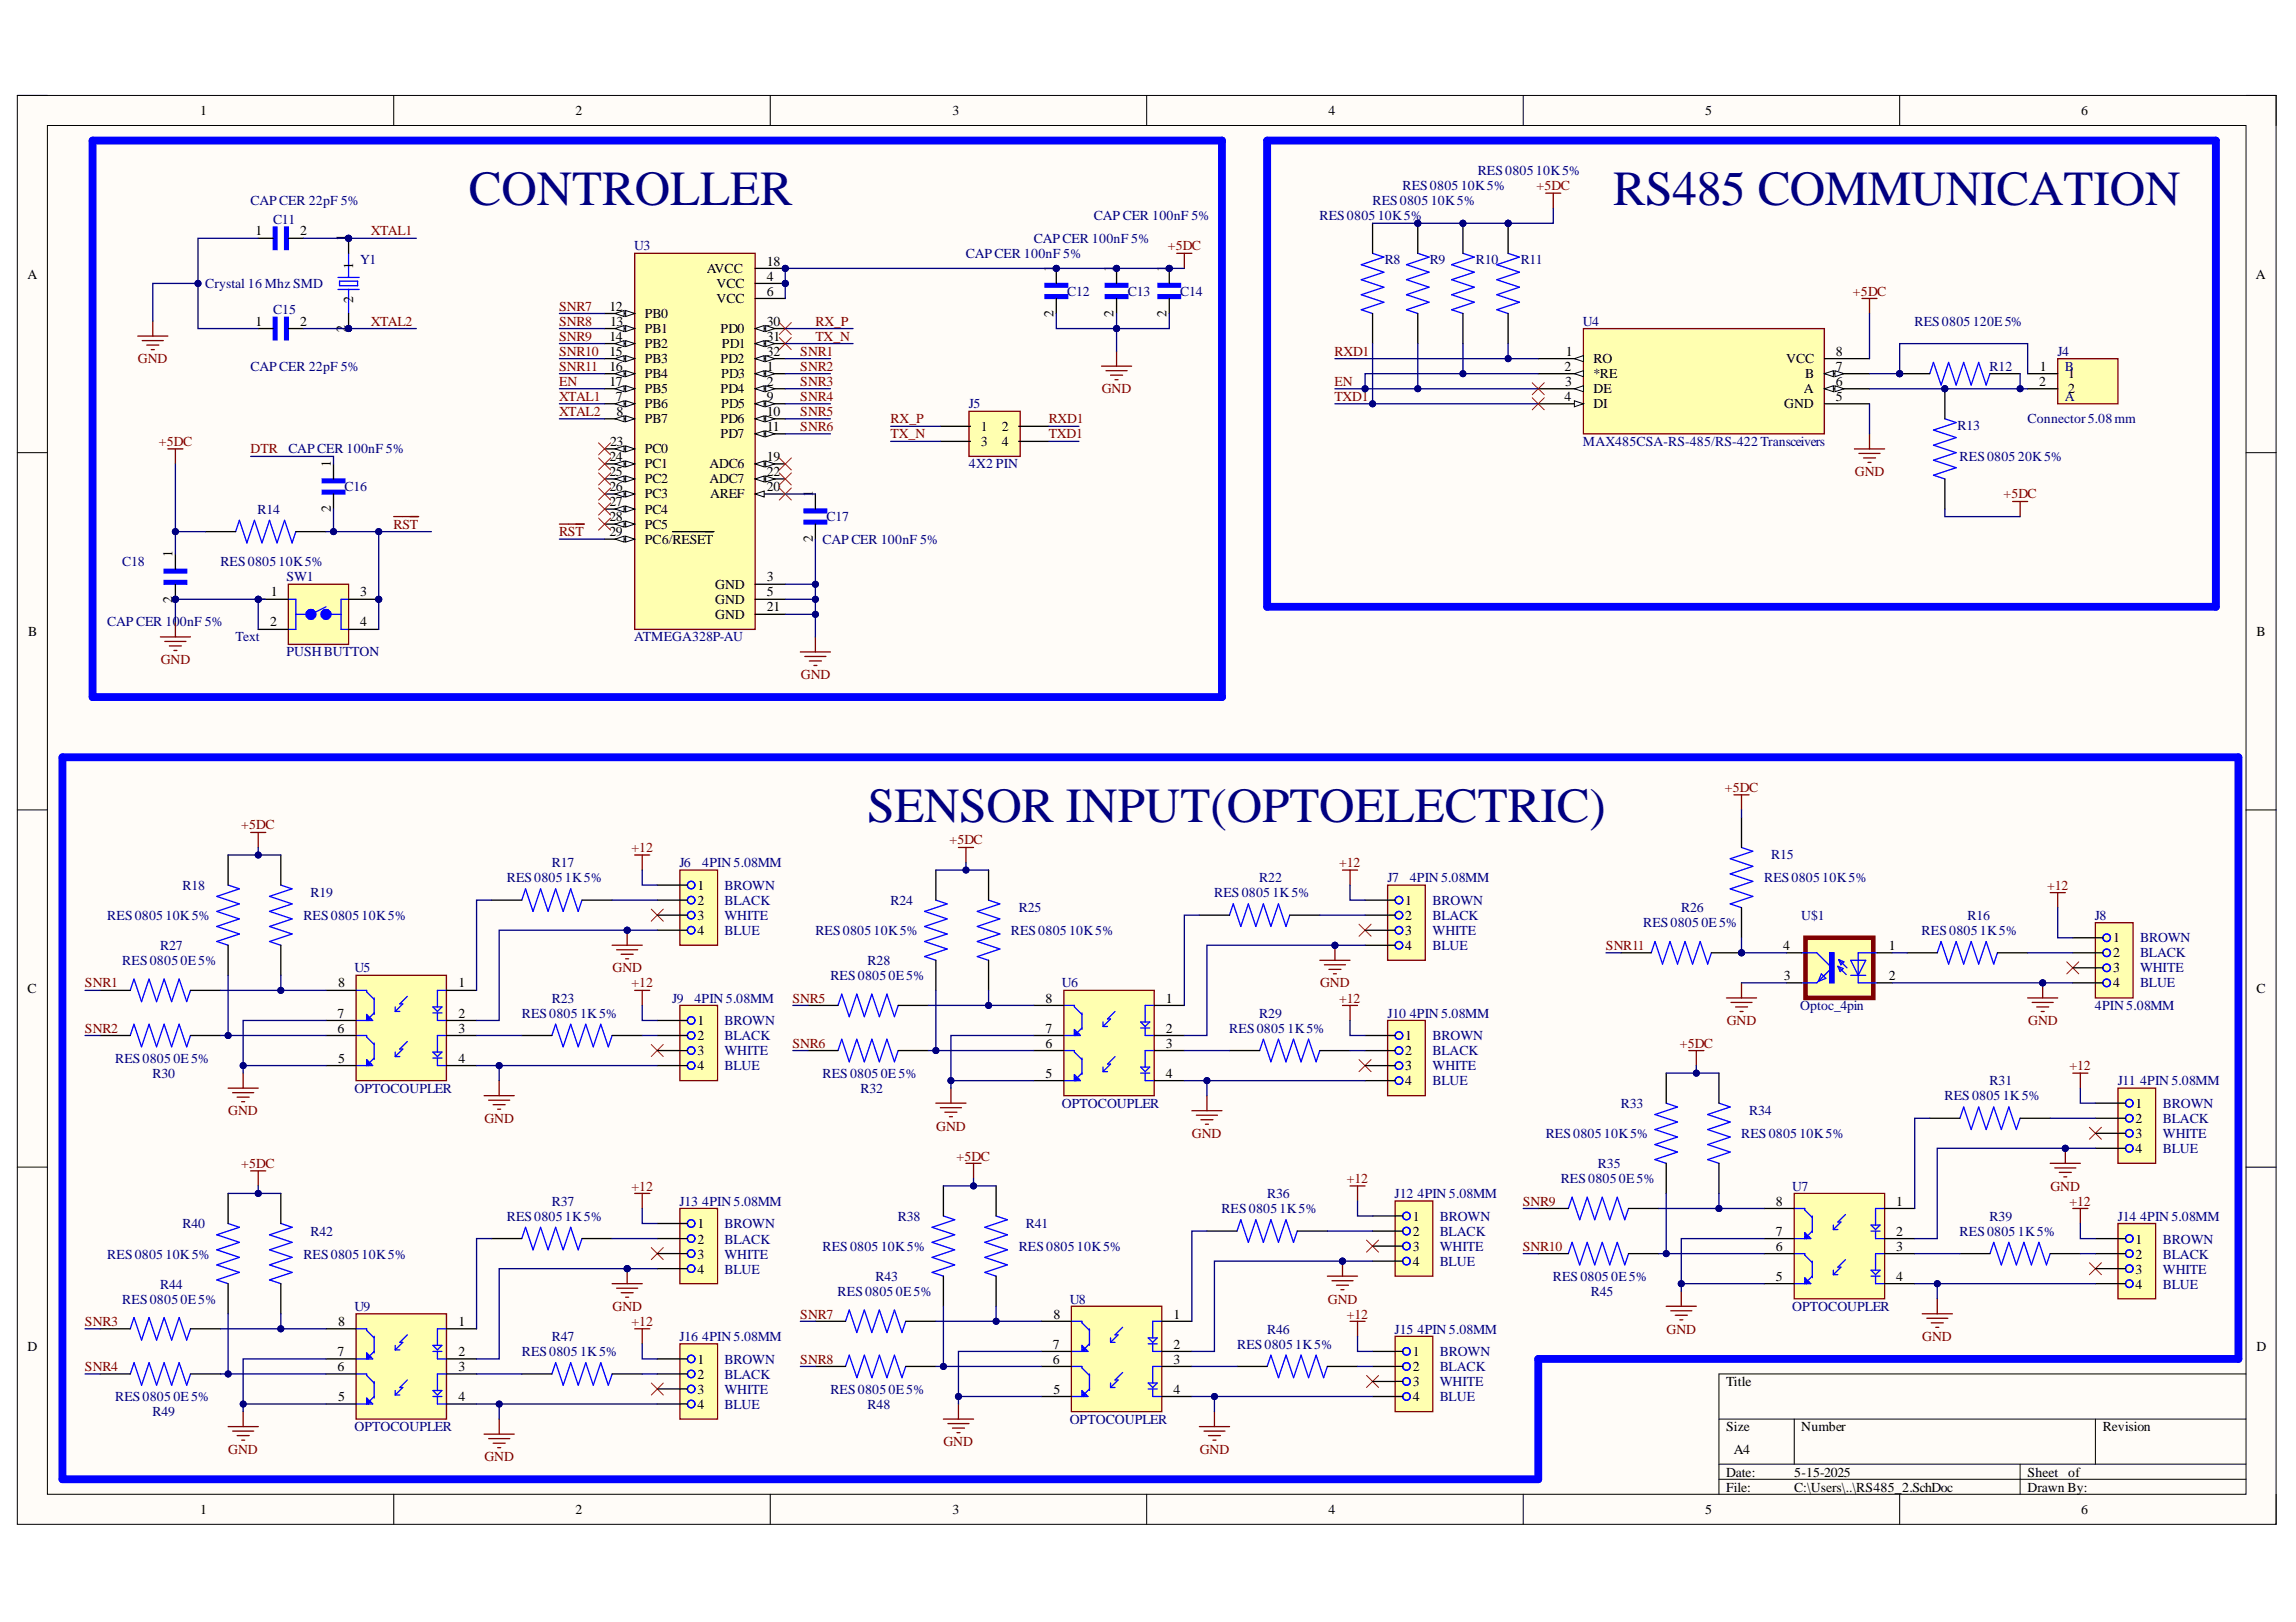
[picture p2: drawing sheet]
<svg xmlns="http://www.w3.org/2000/svg" width="297mm" height="210mm" viewBox="0 0 297 210" stroke-linecap="round" stroke-linejoin="round" font-family="sans-serif">
<defs><g id="words">
<g font-size="6.3" fill="#000080">
<text x="60.7" y="26.5">CONTROLLER</text>
<text x="208.7" y="26.5">RS485 COMMUNICATION</text>
<text x="112.2" y="106.3">SENSOR INPUT(OPTOELECTRIC)</text>
</g>
<g font-size="1.8">
<text x="25.9" y="14.9">1</text>
<text x="74.4" y="14.9">2</text>
<text x="123.2" y="14.9">3</text>
<text x="171.9" y="14.9">4</text>
<text x="220.6" y="14.9">5</text>
<text x="269.2" y="14.9">6</text>
<text x="33.1" y="30.4">1</text>
<text x="38.8" y="30.4">2</text>
<text x="44.7" y="31.2" transform="rotate(-90 44.7 31.2)">1</text>
<text x="45.7" y="34.8" transform="rotate(-90 45.7 34.8)">1</text>
<text x="91.4" y="35.3">AVCC</text>
<text x="99.2" y="34.4">18</text>
<text x="136.3" y="35.2" transform="rotate(-90 136.3 35.2)">1</text>
<text x="144.1" y="35.2" transform="rotate(-90 144.1 35.2)">1</text>
<text x="150.9" y="35.2" transform="rotate(-90 150.9 35.2)">1</text>
<text x="3.6" y="36.1">A</text>
<text x="45.7" y="39.2" transform="rotate(-90 45.7 39.2)">2</text>
<text x="78.8" y="40.2">12</text>
<text x="83.4" y="41.2">PB0</text>
<text x="92.7" y="37.3">VCC</text>
<text x="92.7" y="39.2">VCC</text>
<text x="99.2" y="36.3">4</text>
<text x="99.2" y="38.3">6</text>
<text x="136.3" y="41" transform="rotate(-90 136.3 41)">2</text>
<text x="144.1" y="41" transform="rotate(-90 144.1 41)">2</text>
<text x="150.9" y="41" transform="rotate(-90 150.9 41)">2</text>
<text x="291.8" y="36.1">A</text>
<text x="33.1" y="42.2">1</text>
<text x="38.8" y="42.2">2</text>
<text x="44.7" y="42.9" transform="rotate(-90 44.7 42.9)">2</text>
<text x="78.8" y="44.1">14</text>
<text x="78.8" y="46.1">15</text>
<text x="78.9" y="42.2">13</text>
<text x="83.4" y="43.1">PB1</text>
<text x="83.4" y="45">PB2</text>
<text x="83.4" y="47">PB3</text>
<text x="93.2" y="43.1">PD0</text>
<text x="93.2" y="47">PD2</text>
<text x="93.4" y="45">PD1</text>
<text x="99.2" y="42.2">30</text>
<text x="99.2" y="44.1">31</text>
<text x="99.2" y="46.1">32</text>
<text x="202.6" y="46.1">1</text>
<text x="206.1" y="47">RO</text>
<text x="231.1" y="47">VCC</text>
<text x="237.5" y="46.1">8</text>
<text x="78.8" y="48">16</text>
<text x="78.8" y="50">17</text>
<text x="79.7" y="51.9">7</text>
<text x="79.8" y="53.8">8</text>
<text x="83.4" y="48.9">PB4</text>
<text x="83.4" y="50.9">PB5</text>
<text x="83.4" y="52.8">PB6</text>
<text x="93.2" y="50.9">PD4</text>
<text x="93.3" y="48.9">PD3</text>
<text x="93.3" y="52.8">PD5</text>
<text x="99.2" y="48">1</text>
<text x="99.2" y="50">2</text>
<text x="99.2" y="51.9">9</text>
<text x="99.2" y="53.8">10</text>
<text x="202.4" y="48">2</text>
<text x="202.4" y="51.9">4</text>
<text x="202.5" y="50">3</text>
<text x="206.1" y="48.9">*RE</text>
<text x="206.1" y="50.9">DE</text>
<text x="206.1" y="52.8">DI</text>
<text x="230.8" y="52.8">GND</text>
<text x="233.4" y="50.9">A</text>
<text x="233.6" y="48.9">B</text>
<text x="237.5" y="48">7</text>
<text x="237.5" y="50">6</text>
<text x="237.5" y="51.9">5</text>
<text x="263.8" y="50">2</text>
<text x="263.9" y="48">1</text>
<text x="267.6" y="48.9">1</text>
<text x="267.6" y="50.9">2</text>
<text x="78.8" y="59.7">24</text>
<text x="78.9" y="57.7">23</text>
<text x="83.4" y="54.8">PB7</text>
<text x="83.4" y="58.7">PC0</text>
<text x="93.2" y="54.8">PD6</text>
<text x="93.2" y="56.7">PD7</text>
<text x="99.2" y="55.8">11</text>
<text x="99.2" y="59.7">19</text>
<text x="126.9" y="55.8">1</text>
<text x="126.9" y="57.7">3</text>
<text x="129.6" y="55.8">2</text>
<text x="129.6" y="57.7">4</text>
<text x="42.8" y="60.4" transform="rotate(-90 42.8 60.4)">1</text>
<text x="78.8" y="61.6">25</text>
<text x="78.8" y="63.6">26</text>
<text x="78.8" y="65.5">27</text>
<text x="83.4" y="60.6">PC1</text>
<text x="83.4" y="62.5">PC2</text>
<text x="83.4" y="64.5">PC3</text>
<text x="91.8" y="60.6">ADC6</text>
<text x="91.8" y="62.5">ADC7</text>
<text x="91.9" y="64.5">AREF</text>
<text x="99.2" y="61.6">22</text>
<text x="99.2" y="63.6">20</text>
<text x="105.1" y="64.3" transform="rotate(-90 105.1 64.3)">1</text>
<text x="42.8" y="66.3" transform="rotate(-90 42.8 66.3)">2</text>
<text x="78.8" y="67.4">28</text>
<text x="78.8" y="69.4">29</text>
<text x="83.4" y="66.5">PC4</text>
<text x="83.4" y="68.5">PC5</text>
<text x="83.4" y="70.4">PC6/RESET</text>
<text x="105.1" y="70.2" transform="rotate(-90 105.1 70.2)">2</text>
<text x="22.3" y="72.1" transform="rotate(-90 22.3 72.1)">1</text>
<text x="35" y="77.2">1</text>
<text x="46.6" y="77.2">3</text>
<text x="92.5" y="76.2">GND</text>
<text x="99.2" y="75.2">3</text>
<text x="99.2" y="77.2">5</text>
<text x="3.6" y="82.3">B</text>
<text x="22.3" y="78" transform="rotate(-90 22.3 78)">2</text>
<text x="34.9" y="81.1">2</text>
<text x="46.6" y="81.1">4</text>
<text x="92.5" y="78.2">GND</text>
<text x="92.5" y="80.1">GND</text>
<text x="99.2" y="79.1">21</text>
<text x="291.9" y="82.3">B</text>
<text x="90.3" y="115.1">1</text>
<text x="90.3" y="117.1">2</text>
<text x="90.3" y="119">3</text>
<text x="181.8" y="117.1">1</text>
<text x="181.8" y="119">2</text>
<text x="90.3" y="120.9">4</text>
<text x="181.8" y="120.9">3</text>
<text x="181.8" y="122.9">4</text>
<text x="230.7" y="122.9">4</text>
<text x="244.4" y="122.9">1</text>
<text x="273.4" y="122">1</text>
<text x="273.4" y="123.9">2</text>
<text x="273.4" y="125.8">3</text>
<text x="3.6" y="128.6">C</text>
<text x="43.6" y="131.7">7</text>
<text x="43.7" y="127.8">8</text>
<text x="59.3" y="127.8">1</text>
<text x="59.3" y="131.7">2</text>
<text x="135.3" y="129.7">8</text>
<text x="150.8" y="129.7">1</text>
<text x="230.8" y="126.8">3</text>
<text x="244.4" y="126.8">2</text>
<text x="273.4" y="127.8">4</text>
<text x="291.9" y="128.6">C</text>
<text x="43.6" y="133.6">6</text>
<text x="43.7" y="137.5">5</text>
<text x="59.3" y="133.6">3</text>
<text x="59.3" y="137.5">4</text>
<text x="90.3" y="132.7">1</text>
<text x="90.3" y="134.6">2</text>
<text x="90.3" y="136.6">3</text>
<text x="135.3" y="133.6">7</text>
<text x="135.3" y="135.6">6</text>
<text x="150.8" y="133.6">2</text>
<text x="150.8" y="135.6">3</text>
<text x="181.8" y="134.6">1</text>
<text x="181.8" y="136.6">2</text>
<text x="90.3" y="138.5">4</text>
<text x="135.3" y="139.5">5</text>
<text x="150.8" y="139.5">4</text>
<text x="181.8" y="138.5">3</text>
<text x="181.8" y="140.5">4</text>
<text x="276.3" y="143.3">1</text>
<text x="276.3" y="145.3">2</text>
<text x="276.3" y="147.2">3</text>
<text x="276.3" y="149.2">4</text>
<text x="90.3" y="159">1</text>
<text x="90.3" y="160.9">2</text>
<text x="182.8" y="158">1</text>
<text x="182.8" y="159.9">2</text>
<text x="182.8" y="161.9">3</text>
<text x="229.7" y="156">8</text>
<text x="229.7" y="159.9">7</text>
<text x="229.7" y="161.9">6</text>
<text x="245.3" y="156">1</text>
<text x="245.3" y="159.9">2</text>
<text x="245.3" y="161.9">3</text>
<text x="276.3" y="160.9">1</text>
<text x="90.3" y="162.9">3</text>
<text x="90.3" y="164.8">4</text>
<text x="182.8" y="163.8">4</text>
<text x="229.7" y="165.7">5</text>
<text x="245.3" y="165.7">4</text>
<text x="276.3" y="162.9">2</text>
<text x="276.3" y="164.8">3</text>
<text x="276.3" y="166.8">4</text>
<text x="43.7" y="171.6">8</text>
<text x="59.3" y="171.6">1</text>
<text x="136.3" y="170.6">8</text>
<text x="151.8" y="170.6">1</text>
<text x="3.6" y="174.8">D</text>
<text x="43.6" y="175.5">7</text>
<text x="43.6" y="177.4">6</text>
<text x="59.3" y="175.5">2</text>
<text x="59.3" y="177.4">3</text>
<text x="90.3" y="176.5">1</text>
<text x="90.3" y="178.4">2</text>
<text x="136.2" y="174.5">7</text>
<text x="136.2" y="176.5">6</text>
<text x="151.8" y="174.5">2</text>
<text x="151.8" y="176.5">3</text>
<text x="182.8" y="175.5">1</text>
<text x="182.8" y="177.4">2</text>
<text x="182.8" y="179.3">3</text>
<text x="223.3" y="179.3">Title</text>
<text x="291.9" y="174.8">D</text>
<text x="43.7" y="181.3">5</text>
<text x="59.3" y="181.3">4</text>
<text x="90.3" y="180.4">3</text>
<text x="90.3" y="182.3">4</text>
<text x="136.3" y="180.4">5</text>
<text x="151.8" y="180.4">4</text>
<text x="182.8" y="181.3">4</text>
<text x="223.3" y="185.2">Size</text>
<text x="233" y="185.2">Number</text>
<text x="272" y="185.2">Revision</text>
<text x="223.3" y="191.1">Date:</text>
<text x="224.3" y="188.1">A4</text>
<text x="232.1" y="191.1">5-15-2025</text>
<text x="262.3" y="191.1">Sheet</text>
<text x="267.6" y="191.1">of</text>
<text x="25.9" y="195.9">1</text>
<text x="74.4" y="195.9">2</text>
<text x="123.2" y="195.9">3</text>
<text x="171.9" y="195.9">4</text>
<text x="220.6" y="195.9">5</text>
<text x="223.3" y="193">File:</text>
<text x="232.1" y="193">C:\Users\..\RS485_2.SchDoc</text>
<text x="262.3" y="193">Drawn By:</text>
<text x="269.2" y="195.9">6</text>
</g>
<g font-size="1.8" fill="#000080">
<text x="191.2" y="22.7">RES080510K5%</text>
<text x="32.4" y="26.5">CAP CER 22pF 5%</text>
<text x="35.4" y="29">C11</text>
<text x="141.5" y="28.5">CAP CER 100nF 5%</text>
<text x="170.7" y="28.5">RES080510K5%</text>
<text x="177.6" y="26.5">RES080510K5%</text>
<text x="181.4" y="24.6">RES080510K5%</text>
<text x="46.6" y="34.1">Y1</text>
<text x="82.1" y="32.4">U3</text>
<text x="124.9" y="33.4">CAP CER 100nF 5%</text>
<text x="133.7" y="31.4">CAP CER 100nF 5%</text>
<text x="179.2" y="34.1">R8</text>
<text x="185" y="34.1">R9</text>
<text x="190.9" y="34.1">R10</text>
<text x="196.8" y="34.1">R11</text>
<text x="26.6" y="37.3">Crystal 16 Mhz SMD</text>
<text x="35.4" y="40.7">C15</text>
<text x="138" y="38.3">C12</text>
<text x="145.9" y="38.3">C13</text>
<text x="152.7" y="38.3">C14</text>
<text x="204.8" y="42.2">U4</text>
<text x="247.7" y="42.2">RES0805120E5%</text>
<text x="266.2" y="46.1">J4</text>
<text x="32.4" y="48">CAP CER 22pF 5%</text>
<text x="125.4" y="52.8">J5</text>
<text x="257.4" y="48">R12</text>
<text x="267.1" y="51.9">A</text>
<text x="267.1" y="48">B</text>
<text x="37.3" y="58.7">CAP CER 100nF 5%</text>
<text x="204.8" y="57.7">MAX485CSA-RS-485/RS-422Transceivers</text>
<text x="253.3" y="55.6">R13</text>
<text x="253.5" y="59.7">RES080520K5%</text>
<text x="262.3" y="54.8">Connector5.08mm</text>
<text x="44.6" y="63.6">C16</text>
<text x="125.4" y="60.6">4X2 PIN</text>
<text x="33.3" y="66.5">R14</text>
<text x="106.4" y="70.4">CAP CER 100nF 5%</text>
<text x="106.9" y="67.4">C17</text>
<text x="15.8" y="73.3">C18</text>
<text x="28.5" y="73.3">RES080510K5%</text>
<text x="37" y="75.2">SW1</text>
<text x="13.9" y="81.1">CAP CER 100nF 5%</text>
<text x="30.5" y="83">Text</text>
<text x="82.1" y="83">ATMEGA328P-AU</text>
<text x="37" y="84.9">PUSHBUTTON</text>
<text x="71.4" y="112.2">R17</text>
<text x="87.9" y="112.2">J6</text>
<text x="90.8" y="112.2">4PIN 5.08MM</text>
<text x="229.2" y="111.2">R15</text>
<text x="13.9" y="119">RES080510K5%</text>
<text x="23.6" y="115.1">R18</text>
<text x="39.2" y="119">RES080510K5%</text>
<text x="40.2" y="116.1">R19</text>
<text x="65.6" y="114.2">RES08051K5%</text>
<text x="93.7" y="115.1">BROWN</text>
<text x="93.7" y="117.1">BLACK</text>
<text x="93.7" y="119">WHITE</text>
<text x="115.2" y="117.1">R24</text>
<text x="131.8" y="118.1">R25</text>
<text x="157.1" y="116.1">RES08051K5%</text>
<text x="162.9" y="114.2">R22</text>
<text x="179.5" y="114.2">J7</text>
<text x="182.4" y="114.2">4PIN 5.08MM</text>
<text x="185.3" y="117.1">BROWN</text>
<text x="185.3" y="119">BLACK</text>
<text x="217.5" y="118.1">R26</text>
<text x="228.2" y="114.2">RES080510K5%</text>
<text x="233" y="119">U$1</text>
<text x="254.5" y="119">R16</text>
<text x="271" y="119">J8</text>
<text x="15.8" y="124.8">RES08050E5%</text>
<text x="20.7" y="122.9">R27</text>
<text x="45.8" y="125.8">U5</text>
<text x="93.7" y="120.9">BLUE</text>
<text x="105.5" y="120.9">RES080510K5%</text>
<text x="112.2" y="124.8">R28</text>
<text x="130.8" y="120.9">RES080510K5%</text>
<text x="185.3" y="120.9">WHITE</text>
<text x="185.3" y="122.9">BLUE</text>
<text x="212.6" y="120">RES08050E5%</text>
<text x="248.6" y="120.9">RES08051K5%</text>
<text x="276.9" y="122">BROWN</text>
<text x="276.9" y="123.9">BLACK</text>
<text x="276.9" y="125.8">WHITE</text>
<text x="67.5" y="131.7">RES08051K5%</text>
<text x="71.4" y="129.7">R23</text>
<text x="87" y="129.7">J9</text>
<text x="89.8" y="129.7">4PIN 5.08MM</text>
<text x="107.4" y="126.8">RES08050E5%</text>
<text x="137.4" y="127.8">U6</text>
<text x="162.9" y="131.7">R29</text>
<text x="179.5" y="131.7">J10</text>
<text x="182.4" y="131.7">4PIN 5.08MM</text>
<text x="232.9" y="130.7">Optoc_4pin</text>
<text x="271" y="130.7">4PIN 5.08MM</text>
<text x="276.9" y="127.8">BLUE</text>
<text x="14.9" y="137.5">RES08050E5%</text>
<text x="93.7" y="132.7">BROWN</text>
<text x="93.7" y="134.6">BLACK</text>
<text x="93.7" y="136.6">WHITE</text>
<text x="159" y="133.6">RES08051K5%</text>
<text x="185.3" y="134.6">BROWN</text>
<text x="185.3" y="136.6">BLACK</text>
<text x="19.7" y="139.5">R30</text>
<text x="45.8" y="141.4">OPTOCOUPLER</text>
<text x="93.7" y="138.5">BLUE</text>
<text x="106.4" y="139.5">RES08050E5%</text>
<text x="111.3" y="141.4">R32</text>
<text x="137.4" y="143.3">OPTOCOUPLER</text>
<text x="185.3" y="138.5">WHITE</text>
<text x="185.3" y="140.5">BLUE</text>
<text x="209.7" y="143.3">R33</text>
<text x="251.6" y="142.4">RES08051K5%</text>
<text x="257.4" y="140.5">R31</text>
<text x="274" y="140.5">J11</text>
<text x="276.9" y="140.5">4PIN 5.08MM</text>
<text x="279.8" y="143.3">BROWN</text>
<text x="200" y="147.2">RES080510K5%</text>
<text x="225.3" y="147.2">RES080510K5%</text>
<text x="226.3" y="144.4">R34</text>
<text x="279.8" y="145.3">BLACK</text>
<text x="279.8" y="147.2">WHITE</text>
<text x="279.8" y="149.2">BLUE</text>
<text x="163.9" y="155">R36</text>
<text x="180.4" y="155">J12</text>
<text x="183.4" y="155">4PIN 5.08MM</text>
<text x="201.9" y="153.1">RES08050E5%</text>
<text x="206.7" y="151.1">R35</text>
<text x="231.9" y="154.1">U7</text>
<text x="23.6" y="159">R40</text>
<text x="40.2" y="159.9">R42</text>
<text x="65.6" y="158">RES08051K5%</text>
<text x="71.4" y="156">R37</text>
<text x="87.9" y="156">J13</text>
<text x="90.8" y="156">4PIN 5.08MM</text>
<text x="93.7" y="159">BROWN</text>
<text x="93.7" y="160.9">BLACK</text>
<text x="106.4" y="161.9">RES080510K5%</text>
<text x="116.1" y="158">R38</text>
<text x="131.8" y="161.9">RES080510K5%</text>
<text x="132.7" y="159">R41</text>
<text x="158" y="156.9">RES08051K5%</text>
<text x="186.3" y="158">BROWN</text>
<text x="186.3" y="159.9">BLACK</text>
<text x="186.3" y="161.9">WHITE</text>
<text x="253.5" y="159.9">RES08051K5%</text>
<text x="257.4" y="158">R39</text>
<text x="274" y="158">J14</text>
<text x="276.9" y="158">4PIN 5.08MM</text>
<text x="279.8" y="160.9">BROWN</text>
<text x="13.9" y="162.9">RES080510K5%</text>
<text x="20.7" y="166.8">R44</text>
<text x="39.2" y="162.9">RES080510K5%</text>
<text x="93.7" y="162.9">WHITE</text>
<text x="93.7" y="164.8">BLUE</text>
<text x="108.4" y="167.7">RES08050E5%</text>
<text x="113.3" y="165.7">R43</text>
<text x="186.3" y="163.8">BLUE</text>
<text x="200.9" y="165.7">RES08050E5%</text>
<text x="205.8" y="167.7">R45</text>
<text x="279.8" y="162.9">BLACK</text>
<text x="279.8" y="164.8">WHITE</text>
<text x="279.8" y="166.8">BLUE</text>
<text x="15.8" y="168.7">RES08050E5%</text>
<text x="45.8" y="169.6">U9</text>
<text x="71.4" y="173.5">R47</text>
<text x="87.9" y="173.5">J16</text>
<text x="90.8" y="173.5">4PIN 5.08MM</text>
<text x="138.4" y="168.7">U8</text>
<text x="163.9" y="172.6">R46</text>
<text x="180.4" y="172.6">J15</text>
<text x="183.4" y="172.6">4PIN 5.08MM</text>
<text x="231.9" y="169.6">OPTOCOUPLER</text>
<text x="67.5" y="175.5">RES08051K5%</text>
<text x="93.7" y="176.5">BROWN</text>
<text x="93.7" y="178.4">BLACK</text>
<text x="160" y="174.5">RES08051K5%</text>
<text x="186.3" y="175.5">BROWN</text>
<text x="186.3" y="177.4">BLACK</text>
<text x="186.3" y="179.3">WHITE</text>
<text x="14.9" y="181.3">RES08050E5%</text>
<text x="19.7" y="183.2">R49</text>
<text x="45.8" y="185.2">OPTOCOUPLER</text>
<text x="93.7" y="180.4">WHITE</text>
<text x="93.7" y="182.3">BLUE</text>
<text x="107.4" y="180.4">RES08050E5%</text>
<text x="112.2" y="182.3">R48</text>
<text x="138.4" y="184.2">OPTOCOUPLER</text>
<text x="186.3" y="181.3">BLUE</text>
</g>
<g font-size="1.8" fill="#800000">
<text x="198.8" y="24.6">+5DC</text>
<text x="48" y="30.4">XTAL1</text>
<text x="151.1" y="32.4">+5DC</text>
<text x="72.3" y="40.2">SNR7</text>
<text x="239.7" y="38.3">+5DC</text>
<text x="17.8" y="47">GND</text>
<text x="48" y="42.2">XTAL2</text>
<text x="72.3" y="42.2">SNR8</text>
<text x="72.3" y="44.1">SNR9</text>
<text x="72.3" y="46.1">SNR10</text>
<text x="103.5" y="46.1">SNR1</text>
<text x="105.5" y="42.2">RX_P</text>
<text x="105.5" y="44.1">TX_N</text>
<text x="172.6" y="46.1">RXD1</text>
<text x="72.3" y="51.9">XTAL1</text>
<text x="72.3" y="53.8">XTAL2</text>
<text x="72.3" y="50">EN</text>
<text x="72.3" y="48">SNR11</text>
<text x="103.5" y="48">SNR2</text>
<text x="103.5" y="50">SNR3</text>
<text x="103.5" y="51.9">SNR4</text>
<text x="103.5" y="53.8">SNR5</text>
<text x="142.5" y="50.9">GND</text>
<text x="172.6" y="51.9">TXD1</text>
<text x="172.6" y="50">EN</text>
<text x="20.6" y="57.7">+5DC</text>
<text x="32.4" y="58.7">DTR</text>
<text x="103.5" y="55.8">SNR6</text>
<text x="115.2" y="54.8">RX_P</text>
<text x="115.2" y="56.7">TX_N</text>
<text x="135.7" y="54.8">RXD1</text>
<text x="135.7" y="56.7">TXD1</text>
<text x="240" y="61.6">GND</text>
<text x="259.2" y="64.5">+5DC</text>
<text x="50.9" y="68.5">RST</text>
<text x="72.3" y="69.4">RST</text>
<text x="20.8" y="86">GND</text>
<text x="103.6" y="87.9">GND</text>
<text x="31.2" y="107.3">+5DC</text>
<text x="223.1" y="102.5">+5DC</text>
<text x="81.7" y="110.3">+12</text>
<text x="122.8" y="109.3">+5DC</text>
<text x="173.2" y="112.2">+12</text>
<text x="264.8" y="115.1">+12</text>
<text x="79.3" y="125.8">GND</text>
<text x="207.8" y="122.9">SNR11</text>
<text x="11" y="127.8">SNR1</text>
<text x="81.7" y="127.8">+12</text>
<text x="102.5" y="129.7">SNR5</text>
<text x="170.8" y="127.8">GND</text>
<text x="173.2" y="129.7">+12</text>
<text x="11" y="133.6">SNR2</text>
<text x="102.5" y="135.6">SNR6</text>
<text x="217.3" y="135.6">+5DC</text>
<text x="223.4" y="132.7">GND</text>
<text x="262.4" y="132.7">GND</text>
<text x="267.7" y="138.5">+12</text>
<text x="29.5" y="144.4">GND</text>
<text x="62.7" y="145.3">GND</text>
<text x="121.1" y="146.3">GND</text>
<text x="154.2" y="147.2">GND</text>
<text x="31.2" y="151.1">+5DC</text>
<text x="81.7" y="154.1">+12</text>
<text x="123.8" y="150.2">+5DC</text>
<text x="174.3" y="153.1">+12</text>
<text x="265.3" y="154.1">GND</text>
<text x="197" y="156">SNR9</text>
<text x="197" y="161.9">SNR10</text>
<text x="267.7" y="156">+12</text>
<text x="11" y="171.6">SNR3</text>
<text x="79.3" y="169.6">GND</text>
<text x="81.7" y="171.6">+12</text>
<text x="103.5" y="170.6">SNR7</text>
<text x="171.8" y="168.7">GND</text>
<text x="174.3" y="170.6">+12</text>
<text x="215.6" y="172.6">GND</text>
<text x="248.7" y="173.5">GND</text>
<text x="11" y="177.4">SNR4</text>
<text x="103.5" y="176.5">SNR8</text>
<text x="29.5" y="188.1">GND</text>
<text x="62.7" y="189.1">GND</text>
<text x="122.1" y="187.1">GND</text>
<text x="155.2" y="188.1">GND</text>
</g>
</g></defs>
<path d="M2.2 12.4h292.3v184.9h-292.3z" fill-rule="evenodd" fill="#fffcf8"/>
<path d="M2.2 12.4h292.3v184.9h-292.3z" fill="none" stroke="#000" stroke-width=".13"/>
<path d="M6.1 16.2h284.5v177.2h-284.5z" fill-rule="evenodd" fill="#fffcf8"/>
<g fill="none" stroke="#000" stroke-width=".13">
<path d="M2.2 12.3h3.9M6.1 16.2h284.5v177.2h-284.5zM50.9 12.3v3.9M99.6 12.3v3.9M148.3 12.3v3.9M197.1 12.4v3.8M245.8 12.4v3.8M290.6 12.4h3.9v3.8M2.2 58.6h3.9M290.6 58.6h3.9M2.2 104.8h3.9M290.6 104.8h3.9"/>
<path d="M2.2 151h3.9M290.6 151h3.9M290.6 177.8h-68.2v15.6M50.9 193.4v3.9M99.6 193.4v3.9M148.3 193.4v3.9M197.1 193.4v3.9M222.4 183.6h68.2M222.4 189.5h68.2M222.4 191.4h68.2M232.1 183.6v5.9M245.8 193.4v3.9"/>
<path d="M261.3 189.5v3.9M271.1 183.6v5.9M294.5 193.4v3.9"/>
</g>
<circle cx="101.6" cy="34.7" r=".39" fill="#000080"/>
<circle cx="101.6" cy="34.7" r=".39" fill="none" stroke="#000080" stroke-width=".13"/>
<circle cx="101.6" cy="36.7" r=".39" fill="#000080"/>
<circle cx="101.6" cy="36.7" r=".39" fill="none" stroke="#000080" stroke-width=".13"/>
<path d="M82.1 32.8h15.6v48.6h-15.6z" fill-rule="evenodd" fill="#ffffb0"/>
<path d="M82.1 32.8h15.6v48.6h-15.6z" fill="none" stroke="#800000" stroke-width=".17"/>
<path d="M78.2 40.6h3.9" fill="none" stroke="#000" stroke-width=".17"/>
<path d="M80.9 40.2l1.2 .4-1.2 .4z" fill="#f8fcff"/>
<path d="M80.9 40.2l1.2 .4-1.2 .4z" fill="none" stroke="#000" stroke-width=".13"/>
<path d="M79.6 40.6l1.1-.4v.8z" fill="#f8fcff"/>
<path d="M79.6 40.6l1.1-.4v.8z" fill="none" stroke="#000" stroke-width=".13"/>
<path d="M78.2 42.5h3.9" fill="none" stroke="#000" stroke-width=".17"/>
<path d="M80.9 42.1l1.2 .4-1.2 .4z" fill="#f8fcff"/>
<path d="M80.9 42.1l1.2 .4-1.2 .4z" fill="none" stroke="#000" stroke-width=".13"/>
<path d="M79.6 42.5l1.1-.4v.8z" fill="#f8fcff"/>
<path d="M79.6 42.5l1.1-.4v.8z" fill="none" stroke="#000" stroke-width=".13"/>
<path d="M78.2 44.5h3.9" fill="none" stroke="#000" stroke-width=".17"/>
<path d="M80.9 44.1l1.2 .4-1.2 .4z" fill="#f8fcff"/>
<path d="M80.9 44.1l1.2 .4-1.2 .4z" fill="none" stroke="#000" stroke-width=".13"/>
<path d="M79.6 44.5l1.1-.4v.8z" fill="#f8fcff"/>
<path d="M79.6 44.5l1.1-.4v.8z" fill="none" stroke="#000" stroke-width=".13"/>
<path d="M78.2 46.4h3.9" fill="none" stroke="#000" stroke-width=".17"/>
<path d="M80.9 46l1.2 .4-1.2 .4z" fill="#f8fcff"/>
<path d="M80.9 46l1.2 .4-1.2 .4z" fill="none" stroke="#000" stroke-width=".13"/>
<path d="M79.6 46.4l1.1-.4v.8z" fill="#f8fcff"/>
<path d="M79.6 46.4l1.1-.4v.8z" fill="none" stroke="#000" stroke-width=".13"/>
<path d="M78.2 48.4h3.9" fill="none" stroke="#000" stroke-width=".17"/>
<path d="M80.9 48l1.2 .4-1.2 .3z" fill="#f8fcff"/>
<path d="M80.9 48l1.2 .4-1.2 .3z" fill="none" stroke="#000" stroke-width=".13"/>
<path d="M79.6 48.4l1.1-.4v.7z" fill="#f8fcff"/>
<path d="M79.6 48.4l1.1-.4v.7z" fill="none" stroke="#000" stroke-width=".13"/>
<path d="M78.2 50.3h3.9" fill="none" stroke="#000" stroke-width=".17"/>
<path d="M80.9 49.9l1.2 .4-1.2 .4z" fill="#f8fcff"/>
<path d="M80.9 49.9l1.2 .4-1.2 .4z" fill="none" stroke="#000" stroke-width=".13"/>
<path d="M79.6 50.3l1.1-.4v.8z" fill="#f8fcff"/>
<path d="M79.6 50.3l1.1-.4v.8z" fill="none" stroke="#000" stroke-width=".13"/>
<path d="M78.2 52.2h3.9" fill="none" stroke="#000" stroke-width=".17"/>
<path d="M80.9 51.9l1.2 .3-1.2 .4z" fill="#f8fcff"/>
<path d="M80.9 51.9l1.2 .3-1.2 .4z" fill="none" stroke="#000" stroke-width=".13"/>
<path d="M79.6 52.2l1.1-.3v.7z" fill="#f8fcff"/>
<path d="M79.6 52.2l1.1-.3v.7z" fill="none" stroke="#000" stroke-width=".13"/>
<path d="M78.2 54.2h3.9" fill="none" stroke="#000" stroke-width=".17"/>
<path d="M80.9 53.8l1.2 .4-1.2 .4z" fill="#f8fcff"/>
<path d="M80.9 53.8l1.2 .4-1.2 .4z" fill="none" stroke="#000" stroke-width=".13"/>
<path d="M79.6 54.2l1.1-.4v.8z" fill="#f8fcff"/>
<path d="M79.6 54.2l1.1-.4v.8z" fill="none" stroke="#000" stroke-width=".13"/>
<path d="M78.2 58.1h3.9" fill="none" stroke="#000" stroke-width=".17"/>
<path d="M80.9 57.7l1.2 .4-1.2 .4z" fill="#f8fcff"/>
<path d="M80.9 57.7l1.2 .4-1.2 .4z" fill="none" stroke="#000" stroke-width=".13"/>
<path d="M79.6 58.1l1.1-.4v.8z" fill="#f8fcff"/>
<path d="M79.6 58.1l1.1-.4v.8z" fill="none" stroke="#000" stroke-width=".13"/>
<path d="M78.2 60h3.9" fill="none" stroke="#000" stroke-width=".17"/>
<path d="M80.9 59.7l1.2 .3-1.2 .4z" fill="#f8fcff"/>
<path d="M80.9 59.7l1.2 .3-1.2 .4z" fill="none" stroke="#000" stroke-width=".13"/>
<path d="M79.6 60l1.1-.3v.7z" fill="#f8fcff"/>
<path d="M79.6 60l1.1-.3v.7z" fill="none" stroke="#000" stroke-width=".13"/>
<path d="M78.2 62h3.9" fill="none" stroke="#000" stroke-width=".17"/>
<path d="M80.9 61.6l1.2 .4-1.2 .4z" fill="#f8fcff"/>
<path d="M80.9 61.6l1.2 .4-1.2 .4z" fill="none" stroke="#000" stroke-width=".13"/>
<path d="M79.6 62l1.1-.4v.8z" fill="#f8fcff"/>
<path d="M79.6 62l1.1-.4v.8z" fill="none" stroke="#000" stroke-width=".13"/>
<path d="M78.2 63.9h3.9" fill="none" stroke="#000" stroke-width=".17"/>
<path d="M80.9 63.5l1.2 .4-1.2 .4z" fill="#f8fcff"/>
<path d="M80.9 63.5l1.2 .4-1.2 .4z" fill="none" stroke="#000" stroke-width=".13"/>
<path d="M79.6 63.9l1.1-.4v.8z" fill="#f8fcff"/>
<path d="M79.6 63.9l1.1-.4v.8z" fill="none" stroke="#000" stroke-width=".13"/>
<path d="M78.2 65.9h3.9" fill="none" stroke="#000" stroke-width=".17"/>
<path d="M80.9 65.5l1.2 .4-1.2 .4z" fill="#f8fcff"/>
<path d="M80.9 65.5l1.2 .4-1.2 .4z" fill="none" stroke="#000" stroke-width=".13"/>
<path d="M79.6 65.9l1.1-.4v.8z" fill="#f8fcff"/>
<path d="M79.6 65.9l1.1-.4v.8z" fill="none" stroke="#000" stroke-width=".13"/>
<path d="M78.2 67.8h3.9" fill="none" stroke="#000" stroke-width=".17"/>
<path d="M80.9 67.4l1.2 .4-1.2 .4z" fill="#f8fcff"/>
<path d="M80.9 67.4l1.2 .4-1.2 .4z" fill="none" stroke="#000" stroke-width=".13"/>
<path d="M79.6 67.8l1.1-.4v.8z" fill="#f8fcff"/>
<path d="M79.6 67.8l1.1-.4v.8z" fill="none" stroke="#000" stroke-width=".13"/>
<path d="M78.2 69.8h3.9" fill="none" stroke="#000" stroke-width=".17"/>
<path d="M80.9 69.4l1.2 .4-1.2 .4z" fill="#f8fcff"/>
<path d="M80.9 69.4l1.2 .4-1.2 .4z" fill="none" stroke="#000" stroke-width=".13"/>
<path d="M79.6 69.8l1.1-.4v.8z" fill="#f8fcff"/>
<path d="M79.6 69.8l1.1-.4v.8z" fill="none" stroke="#000" stroke-width=".13"/>
<path d="M97.7 34.7h3.9M87 68.8h5.4" fill="none" stroke="#000" stroke-width=".17"/>
<circle cx="101.6" cy="34.7" r=".39" fill="#000080"/>
<circle cx="101.6" cy="34.7" r=".39" fill="none" stroke="#000080" stroke-width=".13"/>
<path d="M97.7 36.7h3.9" fill="none" stroke="#000" stroke-width=".17"/>
<circle cx="101.6" cy="36.7" r=".39" fill="#000080"/>
<circle cx="101.6" cy="36.7" r=".39" fill="none" stroke="#000080" stroke-width=".13"/>
<path d="M97.7 38.6h3.9M97.7 42.5h3.9" fill="none" stroke="#000" stroke-width=".17"/>
<path d="M97.7 42.5l1.2-.4v.8z" fill="#f8fcff"/>
<path d="M97.7 42.5l1.2-.4v.8z" fill="none" stroke="#000" stroke-width=".13"/>
<path d="M99.1 42.1l1.1 .4-1.1 .4z" fill="#f8fcff"/>
<path d="M99.1 42.1l1.1 .4-1.1 .4z" fill="none" stroke="#000" stroke-width=".13"/>
<path d="M97.7 44.5h3.9" fill="none" stroke="#000" stroke-width=".17"/>
<path d="M97.7 44.5l1.2-.4v.8z" fill="#f8fcff"/>
<path d="M97.7 44.5l1.2-.4v.8z" fill="none" stroke="#000" stroke-width=".13"/>
<path d="M99.1 44.1l1.1 .4-1.1 .4z" fill="#f8fcff"/>
<path d="M99.1 44.1l1.1 .4-1.1 .4z" fill="none" stroke="#000" stroke-width=".13"/>
<path d="M97.7 46.4h3.9" fill="none" stroke="#000" stroke-width=".17"/>
<path d="M97.7 46.4l1.2-.4v.8z" fill="#f8fcff"/>
<path d="M97.7 46.4l1.2-.4v.8z" fill="none" stroke="#000" stroke-width=".13"/>
<path d="M99.1 46l1.1 .4-1.1 .4z" fill="#f8fcff"/>
<path d="M99.1 46l1.1 .4-1.1 .4z" fill="none" stroke="#000" stroke-width=".13"/>
<path d="M97.7 48.4h3.9" fill="none" stroke="#000" stroke-width=".17"/>
<path d="M97.7 48.4l1.2-.4v.7z" fill="#f8fcff"/>
<path d="M97.7 48.4l1.2-.4v.7z" fill="none" stroke="#000" stroke-width=".13"/>
<path d="M99.1 48l1.1 .4-1.1 .3z" fill="#f8fcff"/>
<path d="M99.1 48l1.1 .4-1.1 .3z" fill="none" stroke="#000" stroke-width=".13"/>
<path d="M97.7 50.3h3.9" fill="none" stroke="#000" stroke-width=".17"/>
<path d="M97.7 50.3l1.2-.4v.8z" fill="#f8fcff"/>
<path d="M97.7 50.3l1.2-.4v.8z" fill="none" stroke="#000" stroke-width=".13"/>
<path d="M99.1 49.9l1.1 .4-1.1 .4z" fill="#f8fcff"/>
<path d="M99.1 49.9l1.1 .4-1.1 .4z" fill="none" stroke="#000" stroke-width=".13"/>
<path d="M97.7 52.2h3.9" fill="none" stroke="#000" stroke-width=".17"/>
<path d="M97.7 52.2l1.2-.3v.7z" fill="#f8fcff"/>
<path d="M97.7 52.2l1.2-.3v.7z" fill="none" stroke="#000" stroke-width=".13"/>
<path d="M99.1 51.9l1.1 .3-1.1 .4z" fill="#f8fcff"/>
<path d="M99.1 51.9l1.1 .3-1.1 .4z" fill="none" stroke="#000" stroke-width=".13"/>
<path d="M97.7 54.2h3.9" fill="none" stroke="#000" stroke-width=".17"/>
<path d="M97.7 54.2l1.2-.4v.8z" fill="#f8fcff"/>
<path d="M97.7 54.2l1.2-.4v.8z" fill="none" stroke="#000" stroke-width=".13"/>
<path d="M99.1 53.8l1.1 .4-1.1 .4z" fill="#f8fcff"/>
<path d="M99.1 53.8l1.1 .4-1.1 .4z" fill="none" stroke="#000" stroke-width=".13"/>
<path d="M97.7 56.1h3.9" fill="none" stroke="#000" stroke-width=".17"/>
<path d="M97.7 56.1l1.2-.3v.7z" fill="#f8fcff"/>
<path d="M97.7 56.1l1.2-.3v.7z" fill="none" stroke="#000" stroke-width=".13"/>
<path d="M99.1 55.8l1.1 .3-1.1 .4z" fill="#f8fcff"/>
<path d="M99.1 55.8l1.1 .3-1.1 .4z" fill="none" stroke="#000" stroke-width=".13"/>
<path d="M97.7 60h3.9" fill="none" stroke="#000" stroke-width=".17"/>
<path d="M97.7 60l1.2-.3v.7z" fill="#f8fcff"/>
<path d="M97.7 60l1.2-.3v.7z" fill="none" stroke="#000" stroke-width=".13"/>
<path d="M99.1 59.7l1.1 .3-1.1 .4z" fill="#f8fcff"/>
<path d="M99.1 59.7l1.1 .3-1.1 .4z" fill="none" stroke="#000" stroke-width=".13"/>
<path d="M97.7 62h3.9" fill="none" stroke="#000" stroke-width=".17"/>
<path d="M97.7 62l1.2-.4v.8z" fill="#f8fcff"/>
<path d="M97.7 62l1.2-.4v.8z" fill="none" stroke="#000" stroke-width=".13"/>
<path d="M99.1 61.6l1.1 .4-1.1 .4z" fill="#f8fcff"/>
<path d="M99.1 61.6l1.1 .4-1.1 .4z" fill="none" stroke="#000" stroke-width=".13"/>
<path d="M97.7 63.9h3.9" fill="none" stroke="#000" stroke-width=".17"/>
<path d="M97.7 63.9l1.2-.4v.8z" fill="#f8fcff"/>
<path d="M97.7 63.9l1.2-.4v.8z" fill="none" stroke="#000" stroke-width=".13"/>
<path d="M97.7 75.6h3.9M97.7 77.6h3.9M97.7 79.5h3.9" fill="none" stroke="#000" stroke-width=".17"/>
<path d="M152.2 32.8h2M153.2 32.8v1.9M72.4 67.8h3.2M103.5 84.4h3.9M104.1 85h2.8M104.7 85.5h1.6M105.3 86.1h.4M105.5 82.4v2" fill="none" stroke="#800000" stroke-width=".17"/>
<circle cx="45.1" cy="30.8" r=".39" fill="#000080"/>
<circle cx="45.1" cy="30.8" r=".39" fill="none" stroke="#000080" stroke-width=".13"/>
<circle cx="45.1" cy="42.5" r=".39" fill="#000080"/>
<circle cx="45.1" cy="42.5" r=".39" fill="none" stroke="#000080" stroke-width=".13"/>
<path d="M43.7 37.5h2.8M43.7 35.9h2.8M43.9 36.4h2.4v.6h-2.4zM45.1 32.8v3.1M45.1 37.5v3.1" fill="none" stroke="#00f" stroke-width=".17"/>
<path d="M45.1 30.8v2" fill="none" stroke="#000" stroke-width=".17"/>
<circle cx="45.1" cy="30.8" r=".39" fill="#000080"/>
<circle cx="45.1" cy="30.8" r=".39" fill="none" stroke="#000080" stroke-width=".13"/>
<path d="M45.1 40.6v1.9" fill="none" stroke="#000" stroke-width=".17"/>
<circle cx="45.1" cy="42.5" r=".39" fill="#000080"/>
<circle cx="45.1" cy="42.5" r=".39" fill="none" stroke="#000080" stroke-width=".13"/>
<path d="M36.8 29.4h.5v2.9h-.5z" fill-rule="evenodd" fill="#00f"/>
<path d="M36.8 29.4h.5v2.9h-.5z" fill="none" stroke="#00f" stroke-width=".17"/>
<path d="M35.4 29.4h.4v2.9h-.4z" fill-rule="evenodd" fill="#00f"/>
<path d="M35.4 29.4h.4v2.9h-.4z" fill="none" stroke="#00f" stroke-width=".17"/>
<path d="M33.4 30.8h2M37.3 30.8h1.9" fill="none" stroke="#000" stroke-width=".17"/>
<path d="M36.8 41.1h.5v2.9h-.5z" fill-rule="evenodd" fill="#00f"/>
<path d="M36.8 41.1h.5v2.9h-.5z" fill="none" stroke="#00f" stroke-width=".17"/>
<path d="M35.4 41.1h.4v2.9h-.4z" fill-rule="evenodd" fill="#00f"/>
<path d="M35.4 41.1h.4v2.9h-.4zM30.5 68.8l.5-1.5 .9 3 1-3 1 3 1-3 .9 3 1-3 1 3 .5-1.5" fill="none" stroke="#00f" stroke-width=".17"/>
<path d="M33.4 42.5h2M37.3 42.5h1.9M26.6 68.8h3.9M38.3 68.8h3.9" fill="none" stroke="#000" stroke-width=".17"/>
<path d="M17.8 43.5h3.9M18.4 44.1h2.7M19 44.7h1.5M19.6 45.2h.4M19.8 41.5v2" fill="none" stroke="#800000" stroke-width=".17"/>
<circle cx="22.7" cy="77.6" r=".39" fill="#000080"/>
<circle cx="22.7" cy="77.6" r=".39" fill="none" stroke="#000080" stroke-width=".13"/>
<path d="M21.2 75.1h3v.5h-3z" fill-rule="evenodd" fill="#00f"/>
<path d="M21.2 75.1h3v.5h-3z" fill="none" stroke="#00f" stroke-width=".17"/>
<path d="M21.2 73.7h3v.4h-3z" fill-rule="evenodd" fill="#00f"/>
<path d="M21.2 73.7h3v.4h-3z" fill="none" stroke="#00f" stroke-width=".17"/>
<path d="M22.7 75.6v2" fill="none" stroke="#000" stroke-width=".17"/>
<circle cx="22.7" cy="77.6" r=".39" fill="#000080"/>
<circle cx="22.7" cy="77.6" r=".39" fill="none" stroke="#000080" stroke-width=".13"/>
<path d="M22.7 71.7v2" fill="none" stroke="#000" stroke-width=".17"/>
<path d="M21.7 58.1h2M22.7 58.1v1.9M50.9 66.8h3.3" fill="none" stroke="#800000" stroke-width=".17"/>
<path d="M41.7 63.4h2.9v.5h-2.9z" fill-rule="evenodd" fill="#00f"/>
<path d="M41.7 63.4h2.9v.5h-2.9z" fill="none" stroke="#00f" stroke-width=".17"/>
<path d="M41.7 62h2.9v.5h-2.9z" fill-rule="evenodd" fill="#00f"/>
<path d="M41.7 62h2.9v.5h-2.9z" fill="none" stroke="#00f" stroke-width=".17"/>
<path d="M43.1 60v2M43.1 63.9v2" fill="none" stroke="#000" stroke-width=".17"/>
<path d="M20.7 82.4h3.9M21.3 83h2.8M21.9 83.6h1.6M22.5 84.2h.4M22.7 80.5v1.9" fill="none" stroke="#800000" stroke-width=".17"/>
<circle cx="33.4" cy="77.6" r=".39" fill="#000080"/>
<circle cx="33.4" cy="77.6" r=".39" fill="none" stroke="#000080" stroke-width=".13"/>
<circle cx="49" cy="77.6" r=".39" fill="#000080"/>
<circle cx="49" cy="77.6" r=".39" fill="none" stroke="#000080" stroke-width=".13"/>
<path d="M37.3 75.6h7.8v7.8h-7.8z" fill-rule="evenodd" fill="#ffffb0"/>
<path d="M37.3 75.6h7.8v7.8h-7.8z" fill="none" stroke="#800000" stroke-width=".17"/>
<path d="M37.3 77.6h1v3.8h-1M42.2 78.5l-2 1h-1.9M42.2 79.5h1.9M45.1 77.6h-1v3.8h1" fill="none" stroke="#00f" stroke-width=".17"/>
<g fill="none" stroke="#00f" stroke-width="1">
<circle cx="40.2" cy="79.5" r=".19"/>
<circle cx="42.2" cy="79.5" r=".2"/>
</g>
<path d="M33.4 77.6h3.9" fill="none" stroke="#000" stroke-width=".17"/>
<circle cx="33.4" cy="77.6" r=".39" fill="#000080"/>
<circle cx="33.4" cy="77.6" r=".39" fill="none" stroke="#000080" stroke-width=".13"/>
<path d="M45.1 77.6h3.9M33.4 81.4h3.9" fill="none" stroke="#000" stroke-width=".17"/>
<circle cx="49" cy="77.6" r=".39" fill="#000080"/>
<circle cx="49" cy="77.6" r=".39" fill="none" stroke="#000080" stroke-width=".13"/>
<path d="M45.1 81.4h3.9" fill="none" stroke="#000" stroke-width=".17"/>
<circle cx="136.7" cy="34.7" r=".39" fill="#000080"/>
<circle cx="136.7" cy="34.7" r=".39" fill="none" stroke="#000080" stroke-width=".13"/>
<path d="M135.2 38.1h2.9v.5h-2.9z" fill-rule="evenodd" fill="#00f"/>
<path d="M135.2 38.1h2.9v.5h-2.9z" fill="none" stroke="#00f" stroke-width=".17"/>
<path d="M135.2 36.7h2.9v.5h-2.9z" fill-rule="evenodd" fill="#00f"/>
<path d="M135.2 36.7h2.9v.5h-2.9z" fill="none" stroke="#00f" stroke-width=".17"/>
<path d="M136.7 34.7v2M136.7 38.6v2" fill="none" stroke="#000" stroke-width=".17"/>
<circle cx="136.7" cy="34.7" r=".39" fill="#000080"/>
<circle cx="136.7" cy="34.7" r=".39" fill="none" stroke="#000080" stroke-width=".13"/>
<circle cx="144.5" cy="34.7" r=".39" fill="#000080"/>
<circle cx="144.5" cy="34.7" r=".39" fill="none" stroke="#000080" stroke-width=".13"/>
<path d="M143 38.1h2.9v.5h-2.9z" fill-rule="evenodd" fill="#00f"/>
<path d="M143 38.1h2.9v.5h-2.9z" fill="none" stroke="#00f" stroke-width=".17"/>
<path d="M143 36.7h2.9v.5h-2.9z" fill-rule="evenodd" fill="#00f"/>
<path d="M143 36.7h2.9v.5h-2.9z" fill="none" stroke="#00f" stroke-width=".17"/>
<path d="M144.5 34.7v2M144.5 38.6v2" fill="none" stroke="#000" stroke-width=".17"/>
<circle cx="144.5" cy="34.7" r=".39" fill="#000080"/>
<circle cx="144.5" cy="34.7" r=".39" fill="none" stroke="#000080" stroke-width=".13"/>
<circle cx="151.3" cy="34.7" r=".39" fill="#000080"/>
<circle cx="151.3" cy="34.7" r=".39" fill="none" stroke="#000080" stroke-width=".13"/>
<path d="M149.8 38.1h2.9v.5h-2.9z" fill-rule="evenodd" fill="#00f"/>
<path d="M149.8 38.1h2.9v.5h-2.9z" fill="none" stroke="#00f" stroke-width=".17"/>
<path d="M149.8 36.7h2.9v.5h-2.9z" fill-rule="evenodd" fill="#00f"/>
<path d="M149.8 36.7h2.9v.5h-2.9z" fill="none" stroke="#00f" stroke-width=".17"/>
<path d="M151.3 34.7v2M151.3 38.6v2" fill="none" stroke="#000" stroke-width=".17"/>
<circle cx="151.3" cy="34.7" r=".39" fill="#000080"/>
<circle cx="151.3" cy="34.7" r=".39" fill="none" stroke="#000080" stroke-width=".13"/>
<path d="M142.5 47.4h3.9M143.1 48h2.7M143.7 48.6h1.5M144.3 49.1h.3M144.5 45.4v2" fill="none" stroke="#800000" stroke-width=".17"/>
<path d="M204.9 42.5h31.1v13.6h-31.1z" fill-rule="evenodd" fill="#ffffb0"/>
<path d="M204.9 42.5h31.1v13.6h-31.1z" fill="none" stroke="#800000" stroke-width=".17"/>
<path d="M199 46.4h5.9" fill="none" stroke="#000" stroke-width=".17"/>
<path d="M203.7 46.4l1.2-.4v.8z" fill="#f8fcff"/>
<path d="M203.7 46.4l1.2-.4v.8z" fill="none" stroke="#000" stroke-width=".13"/>
<path d="M199 48.4h5.9M236 46.4h5.9" fill="none" stroke="#000" stroke-width=".17"/>
<path d="M203.7 48.4l1.2-.4v.7z" fill="#f8fcff"/>
<path d="M203.7 48.4l1.2-.4v.7z" fill="none" stroke="#000" stroke-width=".13"/>
<path d="M236 48.4h5.9" fill="none" stroke="#000" stroke-width=".17"/>
<path d="M236 48.4l1.2-.4v.7z" fill="#f8fcff"/>
<path d="M236 48.4l1.2-.4v.7z" fill="none" stroke="#000" stroke-width=".13"/>
<path d="M237.4 48l1.2 .4-1.2 .3z" fill="#f8fcff"/>
<path d="M237.4 48l1.2 .4-1.2 .3z" fill="none" stroke="#000" stroke-width=".13"/>
<path d="M199 50.3h5.9" fill="none" stroke="#000" stroke-width=".17"/>
<path d="M203.7 50.3l1.2-.4v.8z" fill="#f8fcff"/>
<path d="M203.7 50.3l1.2-.4v.8z" fill="none" stroke="#000" stroke-width=".13"/>
<path d="M236 50.3h5.9" fill="none" stroke="#000" stroke-width=".17"/>
<path d="M236 50.3l1.2-.4v.8z" fill="#f8fcff"/>
<path d="M236 50.3l1.2-.4v.8z" fill="none" stroke="#000" stroke-width=".13"/>
<path d="M237.4 49.9l1.2 .4-1.2 .4z" fill="#f8fcff"/>
<path d="M237.4 49.9l1.2 .4-1.2 .4z" fill="none" stroke="#000" stroke-width=".13"/>
<path d="M199 52.3h5.9" fill="none" stroke="#000" stroke-width=".17"/>
<path d="M203.7 51.9l1.2 .4-1.2 .3z" fill="#f8fcff"/>
<path d="M203.7 51.9l1.2 .4-1.2 .3z" fill="none" stroke="#000" stroke-width=".13"/>
<path d="M177.6 28.9v3.9M177.6 40.6v3.9M236 52.3h5.9" fill="none" stroke="#000" stroke-width=".17"/>
<path d="M177.6 32.8l1.4 .5-2.9 1 2.9 .9-2.9 1 2.9 1-2.9 .9 2.9 1-2.9 1 1.5 .5" fill="none" stroke="#00f" stroke-width=".17"/>
<circle cx="183.4" cy="28.9" r=".39" fill="#000080"/>
<circle cx="183.4" cy="28.9" r=".39" fill="none" stroke="#000080" stroke-width=".13"/>
<path d="M183.4 32.8l1.5 .5-2.9 1 2.9 .9-2.9 1 2.9 1-2.9 .9 2.9 1-2.9 1 1.4 .5" fill="none" stroke="#00f" stroke-width=".17"/>
<path d="M183.4 28.9v3.9M183.4 40.6v3.9" fill="none" stroke="#000" stroke-width=".17"/>
<circle cx="183.4" cy="28.9" r=".39" fill="#000080"/>
<circle cx="183.4" cy="28.9" r=".39" fill="none" stroke="#000080" stroke-width=".13"/>
<circle cx="189.3" cy="28.9" r=".39" fill="#000080"/>
<circle cx="189.3" cy="28.9" r=".39" fill="none" stroke="#000080" stroke-width=".13"/>
<path d="M189.3 32.8l1.4 .5-2.9 1 2.9 .9-2.9 1 2.9 1-2.9 .9 2.9 1-2.9 1 1.5 .5" fill="none" stroke="#00f" stroke-width=".17"/>
<path d="M189.3 28.9v3.9M189.3 40.6v3.9" fill="none" stroke="#000" stroke-width=".17"/>
<circle cx="189.3" cy="28.9" r=".39" fill="#000080"/>
<circle cx="189.3" cy="28.9" r=".39" fill="none" stroke="#000080" stroke-width=".13"/>
<circle cx="195.1" cy="28.9" r=".39" fill="#000080"/>
<circle cx="195.1" cy="28.9" r=".39" fill="none" stroke="#000080" stroke-width=".13"/>
<path d="M195.1 32.8l1.5 .5-3 1 3 .9-3 1 3 1-3 .9 3 1-3 1 1.5 .5" fill="none" stroke="#00f" stroke-width=".17"/>
<path d="M195.1 28.9v3.9M195.1 40.6v3.9" fill="none" stroke="#000" stroke-width=".17"/>
<circle cx="195.1" cy="28.9" r=".39" fill="#000080"/>
<circle cx="195.1" cy="28.9" r=".39" fill="none" stroke="#000080" stroke-width=".13"/>
<circle cx="251.6" cy="50.3" r=".39" fill="#000080"/>
<circle cx="251.6" cy="50.3" r=".39" fill="none" stroke="#000080" stroke-width=".13"/>
<path d="M251.6 54.2l1.5 .5-3 1 3 .9-3 1 3 1-3 1 3 .9-3 1 1.5 .5" fill="none" stroke="#00f" stroke-width=".17"/>
<path d="M251.6 50.3v3.9M251.6 62v3.9" fill="none" stroke="#000" stroke-width=".17"/>
<circle cx="251.6" cy="50.3" r=".39" fill="#000080"/>
<circle cx="251.6" cy="50.3" r=".39" fill="none" stroke="#000080" stroke-width=".13"/>
<circle cx="245.8" cy="48.4" r=".39" fill="#000080"/>
<circle cx="245.8" cy="48.4" r=".39" fill="none" stroke="#000080" stroke-width=".13"/>
<path d="M249.7 48.4l.4-1.5 1 2.9 1-2.9 1 2.9 .9-2.9 1 2.9 1-2.9 1 2.9 .4-1.4" fill="none" stroke="#00f" stroke-width=".17"/>
<path d="M245.8 48.4h3.9" fill="none" stroke="#000" stroke-width=".17"/>
<circle cx="245.8" cy="48.4" r=".39" fill="#000080"/>
<circle cx="245.8" cy="48.4" r=".39" fill="none" stroke="#000080" stroke-width=".13"/>
<path d="M257.4 48.4h3.9" fill="none" stroke="#000" stroke-width=".17"/>
<path d="M200 25h1.9M201 25v2M240.9 38.6h1.9M241.9 38.6v2M239.9 58.1h3.9M240.5 58.7h2.7M241.1 59.3h1.5M241.7 59.8h.4M241.9 56.1v2M260.4 64.9h1.9M261.3 64.9v2" fill="none" stroke="#800000" stroke-width=".17"/>
<path d="M266.2 46.4h7.8v5.9h-7.8z" fill-rule="evenodd" fill="#ffffb0"/>
<path d="M266.2 46.4h7.8v5.9h-7.8z" fill="none" stroke="#800000" stroke-width=".17"/>
<path d="M262.3 48.4h3.9M262.3 50.3h3.9" fill="none" stroke="#000" stroke-width=".17"/>
<path d="M46.1 126.2h11.7v13.6h-11.7z" fill-rule="evenodd" fill="#ffffb0"/>
<path d="M46.1 126.2h11.7v13.6h-11.7zM79.2 122.3h3.9M79.8 122.9h2.7M80.4 123.5h1.5M80.9 124.1h.4M81.1 120.4v1.9" fill="none" stroke="#800000" stroke-width=".17"/>
<g fill="none" stroke="#00f" stroke-width=".17">
<path d="M67.5 116.5l.5-1.5 1 2.9 .9-2.9 1 2.9 1-2.9 1 2.9 .9-2.9 1 2.9 .5-1.4M46.1 128.2h1.3v.2l1 .9M46.1 134h1.3v.2l1 1M47.4 131.9l.2-.2v.4l.2-.2M47.4 131.5l.4 .4M47.4 137.3l.2 .2M47.6 137.5v.4l.2-.2M47.6 137.5l-.2 .2M47.6 137.5l.2 .2M47.8 131.9h.2M47.8 137.7h.2M48 131.9l.2 .2h-2.1"/>
<path d="M48 137.7l.2 .2h-2.1M48.4 131.1l-1 1v-.8l.6 .6M48.4 136.9l-1 1v-.8l.6 .6M48.4 129.1v2.2M48.4 135v2.1M51.1 130.3v.6M51.1 136.1v.6M51.1 130.9h.6M51.1 136.7h.6M52.7 128.9l-1 1h.4l-1 1M52.7 134.8l-1 1h.4l-1 .9M56 130.3h1.2l-.6 .6z"/>
<path d="M56 131.1h1.2M56 136.1h1.2l-.6 .6zM56 136.9h1.2M56.6 131.1v1h1.2M56.6 136.9v1h1.2M57.8 128.2h-1.2v2.1M57.8 134h-1.2v2.1M71.4 134l.5-1.5 1 3 .9-3 1 3 1-3 1 3 .9-3 1 3 .5-1.5"/>
</g>
<path d="M63.6 116.5h3.9M75.3 116.5h3.9M42.2 128.2h3.9M42.2 132.1h3.9M42.2 134h3.9M42.2 137.9h3.9M57.8 128.2h3.9M57.8 132.1h3.9M57.8 134h3.9M57.8 137.9h3.9M67.5 134h3.9M79.2 134h3.9" fill="none" stroke="#000" stroke-width=".17"/>
<circle cx="81.1" cy="120.4" r=".39" fill="#000080"/>
<circle cx="81.1" cy="120.4" r=".39" fill="none" stroke="#000080" stroke-width=".13"/>
<g fill="none" stroke="#800000" stroke-width=".17">
<path d="M32.4 107.7h2M33.4 107.7v2M82.1 110.6h2M83.1 110.6v2M31.5 138.9v1.9M64.6 139.8v2M82.1 128.2h2M83.1 128.2v1.9M29.5 140.8h3.9M30.1 141.4h2.7M30.7 142h1.5M31.3 142.6h.4"/>
<path d="M62.6 141.8h3.9M63.2 142.4h2.7M63.8 143h1.6M64.4 143.5h.4"/>
</g>
<path d="M84.3 117.7l1.5 1.5M85.8 117.7l-1.5 1.5M84.3 135.2l1.5 1.5M85.8 135.2l-1.5 1.5" fill="none" stroke="#f00" stroke-width=".13"/>
<path d="M29.5 114.5l1.5 .5-3 1 3 1-3 .9 3 1-3 1 3 1-3 .9 1.5 .5M36.3 114.5l1.5 .5-2.9 1 2.9 1-2.9 .9 2.9 1-2.9 1 2.9 1-2.9 .9 1.4 .5" fill="none" stroke="#00f" stroke-width=".17"/>
<path d="M29.5 110.6v3.9M36.3 110.6v3.9M29.5 122.3v3.9M36.3 122.3v3.9" fill="none" stroke="#000" stroke-width=".17"/>
<path d="M104 67.3h3v.5h-3z" fill-rule="evenodd" fill="#00f"/>
<path d="M104 67.3h3v.5h-3z" fill="none" stroke="#00f" stroke-width=".17"/>
<path d="M104 65.9h3v.5h-3z" fill-rule="evenodd" fill="#00f"/>
<path d="M104 65.9h3v.5h-3z" fill="none" stroke="#00f" stroke-width=".17"/>
<path d="M105.5 63.9v2M105.5 67.8v2" fill="none" stroke="#000" stroke-width=".17"/>
<g fill="none" stroke="#f00" stroke-width=".13">
<path d="M77.4 57.3l1.6 1.6M77.4 59.3l1.6 1.5M79 57.3l-1.6 1.6M79 59.3l-1.6 1.5M100.8 59.3l1.6 1.5M102.4 59.3l-1.6 1.5M77.4 61.2l1.6 1.6M77.4 63.2l1.6 1.5M77.4 65.1l1.6 1.6M77.4 67l1.6 1.6M79 61.2l-1.6 1.6M79 63.2l-1.6 1.5"/>
<path d="M79 65.1l-1.6 1.6M79 67l-1.6 1.6M100.8 61.2l1.6 1.6M102.4 61.2l-1.6 1.6"/>
</g>
<path d="M233.6 121.4h8.7v7.7h-8.7z" fill-rule="evenodd" fill="#ffffb0"/>
<path d="M233.6 121.4h8.7v7.7h-8.7z" fill="none" stroke="#800000" stroke-width=".59"/>
<path d="M236.7 123.3h.6v3.9h-.6z" fill-rule="evenodd" fill="#00f"/>
<path d="M233.1 123.3h1.9l2 1.9-1.8 1.8M235.2 127l-.2 .2h-1.9M235.6 126l.6 .6-1 .4zM236.7 123.3h.6v3.9h-.6zM237.8 125.1l1 1M237.8 125.1l.7 .2-.4 .4zM237.9 124.2l.7 .3-.4 .4zM237.9 124.2l1 1M239.4 124.3h2l-1 1.9zM239.4 126.2h2M242.8 123.3h-2.4v3.9h2.4M250.6 123.3l.5-1.5 1 3 1-3 .9 3 1-3 1 3 1-3 .9 3 .5-1.5" fill="none" stroke="#00f" stroke-width=".17"/>
<path d="M231.1 123.3h2M231.1 127.2h2M242.8 123.3h2M242.8 127.2h2M246.7 123.3h3.9M258.4 123.3h3.9" fill="none" stroke="#000" stroke-width=".17"/>
<path d="M262.3 129.1h3.9M262.9 129.7h2.7M263.5 130.3h1.5M264.1 130.9h.4M264.3 127.2v1.9" fill="none" stroke="#800000" stroke-width=".17"/>
<circle cx="264.3" cy="127.2" r=".39" fill="#000080"/>
<circle cx="264.3" cy="127.2" r=".39" fill="none" stroke="#000080" stroke-width=".13"/>
<path d="M224.3 102.9h2M225.3 102.9v1.9M265.2 115.5h2M266.2 115.5v2M223.4 129.1h3.8M223.9 129.7h2.8M224.5 130.3h1.6M225.1 130.9h.4M225.3 127.2v1.9" fill="none" stroke="#800000" stroke-width=".17"/>
<path d="M267.4 124.5l1.5 1.5M268.9 124.5l-1.5 1.5" fill="none" stroke="#f00" stroke-width=".13"/>
<path d="M225.3 109.7l1.5 .5-3 .9 3 1-3 1 3 1-3 .9 3 1-3 1 1.5 .5" fill="none" stroke="#00f" stroke-width=".17"/>
<path d="M225.3 105.8v3.9M225.3 117.5v3.9" fill="none" stroke="#000" stroke-width=".17"/>
<path d="M12 18.2h146.1v72h-146.1zM8.1 98h281.5v77.9h-90.6v15.5h-190.9z" fill="none" stroke="#00f" stroke-width="1"/>
<path d="M88 112.6h4.8v9.7h-4.8z" fill-rule="evenodd" fill="#ffffb0"/>
<path d="M88 112.6h4.8v9.7h-4.8z" fill="none" stroke="#800000" stroke-width=".17"/>
<g fill="none" stroke="#00f" stroke-width=".17">
<circle cx="89.4" cy="114.5" r=".49"/>
<circle cx="89.4" cy="116.5" r=".49"/>
<circle cx="89.4" cy="118.4" r=".49"/>
<circle cx="89.4" cy="120.4" r=".49"/>
</g>
<path d="M85 114.5h3.9M85 116.5h3.9M85 118.4h3.9M85 120.4h3.9" fill="none" stroke="#000" stroke-width=".17"/>
<path d="M88 130.1h4.8v9.7h-4.8z" fill-rule="evenodd" fill="#ffffb0"/>
<path d="M88 130.1h4.8v9.7h-4.8z" fill="none" stroke="#800000" stroke-width=".17"/>
<g fill="none" stroke="#00f" stroke-width=".17">
<circle cx="89.4" cy="137.9" r=".49"/>
<circle cx="89.4" cy="134" r=".49"/>
<circle cx="89.4" cy="136" r=".49"/>
<circle cx="89.4" cy="132.1" r=".49"/>
</g>
<path d="M85 132.1h3.9M85 134h3.9M85 136h3.9M85 137.9h3.9" fill="none" stroke="#000" stroke-width=".17"/>
<path d="M271.1 119.4h4.9v9.7h-4.9z" fill-rule="evenodd" fill="#ffffb0"/>
<path d="M271.1 119.4h4.9v9.7h-4.9z" fill="none" stroke="#800000" stroke-width=".17"/>
<g fill="none" stroke="#00f" stroke-width=".17">
<circle cx="272.5" cy="127.2" r=".49"/>
<circle cx="272.5" cy="123.3" r=".49"/>
<circle cx="272.5" cy="121.4" r=".49"/>
<circle cx="272.5" cy="125.2" r=".49"/>
</g>
<path d="M268.2 121.4h3.9M268.2 123.3h3.9M268.2 125.2h3.9M268.2 127.2h3.9" fill="none" stroke="#000" stroke-width=".17"/>
<path d="M125.4 53.2h6.6v5.9h-6.6z" fill-rule="evenodd" fill="#ffffb0"/>
<path d="M125.4 53.2h6.6v5.9h-6.6z" fill="none" stroke="#800000" stroke-width=".17"/>
<path d="M121.7 55.2h3.9M121.7 57.1h3.9M131.8 55.2h3.9M131.8 57.1h3.9M13 128.2h3.8M13 134h3.8M24.6 128.2h3.9M24.6 134h3.9" fill="none" stroke="#000" stroke-width=".17"/>
<path d="M198.2 49.5l1.6 1.6M199.8 49.5l-1.6 1.6" fill="none" stroke="#f00" stroke-width=".13"/>
<path d="M163.9 18.2v60.3h122.8v-60.3h-122.8" fill="none" stroke="#00f" stroke-width="1"/>
<path d="M16.8 128.2l.5-1.5 1 2.9 1-2.9 1 2.9 .9-2.9 1 2.9 1-2.9 1 2.9 .4-1.4M16.8 134l.5-1.5 1 3 1-3 1 3 .9-3 1 3 1-3 1 3 .4-1.5" fill="none" stroke="#00f" stroke-width=".17"/>
<path d="M46.1 170h11.7v13.6h-11.7z" fill-rule="evenodd" fill="#ffffb0"/>
<path d="M46.1 170h11.7v13.6h-11.7zM79.2 166.1h3.9M79.8 166.7h2.7M80.4 167.3h1.5M80.9 167.9h.4M81.1 164.2v1.9" fill="none" stroke="#800000" stroke-width=".17"/>
<g fill="none" stroke="#00f" stroke-width=".17">
<path d="M46.1 172h1.3v.2l1 .9M46.1 177.8h1.3v.2l1 1M47.4 175.7l.2-.2v.4l.2-.2M47.4 175.3l.4 .4M47.8 175.7h.2M48 175.7l.2 .2h-2.1M48.4 174.9l-1 1v-.8l.6 .6M48.4 172.9v2.2M48.4 178.8v2.1M51.1 174.1v.6M51.1 179.9v.6M51.1 174.7h.6"/>
<path d="M52.7 178.6l-1 1h.4l-1 .9M52.7 172.7l-1 1h.4l-1 1M56 174.1h1.2l-.6 .6zM56 174.9h1.2M56 179.9h1.2l-.6 .6zM56.6 174.9v1h1.2M57.8 172h-1.2v2.1M57.8 177.8h-1.2v2.1M67.5 160.3l.5-1.5 1 2.9 .9-2.9 1 2.9 1-2.9 1 2.9 .9-2.9 1 2.9 .5-1.4M71.4 177.8l.5-1.5 1 3 .9-3 1 3 1-3 1 3 .9-3 1 3 .5-1.5M47.4 181.5l.2-.2v.4l.2-.2M47.4 181.1l.4 .4"/>
<path d="M47.8 181.5h.2M48 181.5l.2 .2h-2.1M48.4 180.7l-1 1v-.8l.6 .6M51.1 180.5h.6M56 180.7h1.2M56.6 180.7v1h1.2"/>
</g>
<path d="M42.2 172h3.9M42.2 175.9h3.9M42.2 177.8h3.9M57.8 172h3.9M57.8 175.9h3.9M57.8 177.8h3.9M63.6 160.3h3.9M67.5 177.8h3.9M75.3 160.3h3.9M79.2 177.8h3.9M42.2 181.7h3.9M57.8 181.7h3.9" fill="none" stroke="#000" stroke-width=".17"/>
<circle cx="81.1" cy="164.2" r=".39" fill="#000080"/>
<circle cx="81.1" cy="164.2" r=".39" fill="none" stroke="#000080" stroke-width=".13"/>
<g fill="none" stroke="#800000" stroke-width=".17">
<path d="M32.4 151.5h2M33.4 151.5v2M82.1 154.4h2M83.1 154.4v2M82.1 172h2M83.1 172v1.9M29.5 184.6h3.9M30.1 185.2h2.7M30.7 185.8h1.5M31.3 186.4h.4M31.5 182.7v1.9M62.6 185.6h3.9"/>
<path d="M63.2 186.2h2.7M63.8 186.8h1.6M64.4 187.3h.4M64.6 183.6v2"/>
</g>
<path d="M84.3 161.4l1.5 1.6M84.3 179l1.5 1.5M85.8 161.4l-1.5 1.6M85.8 179l-1.5 1.5" fill="none" stroke="#f00" stroke-width=".13"/>
<path d="M29.5 158.3l1.5 .5-3 1 3 1-3 .9 3 1-3 1 3 1-3 .9 1.5 .5M36.3 158.3l1.5 .5-2.9 1 2.9 1-2.9 .9 2.9 1-2.9 1 2.9 1-2.9 .9 1.4 .5" fill="none" stroke="#00f" stroke-width=".17"/>
<path d="M29.5 154.4v3.9M36.3 154.4v3.9M29.5 166.1v3.9M36.3 166.1v3.9" fill="none" stroke="#000" stroke-width=".17"/>
<path d="M88 156.4h4.8v9.7h-4.8z" fill-rule="evenodd" fill="#ffffb0"/>
<path d="M88 156.4h4.8v9.7h-4.8z" fill="none" stroke="#800000" stroke-width=".17"/>
<g fill="none" stroke="#00f" stroke-width=".17">
<circle cx="89.4" cy="158.3" r=".49"/>
<circle cx="89.4" cy="162.2" r=".49"/>
<circle cx="89.4" cy="160.3" r=".49"/>
<circle cx="89.4" cy="164.2" r=".49"/>
</g>
<path d="M85 158.3h3.9M85 160.3h3.9M85 162.2h3.9M85 164.2h3.9" fill="none" stroke="#000" stroke-width=".17"/>
<path d="M88 173.9h4.8v9.7h-4.8z" fill-rule="evenodd" fill="#ffffb0"/>
<path d="M88 173.9h4.8v9.7h-4.8z" fill="none" stroke="#800000" stroke-width=".17"/>
<g fill="none" stroke="#00f" stroke-width=".17">
<path d="M16.8 172l.5-1.5 1 2.9 1-2.9 1 2.9 .9-2.9 1 2.9 1-2.9 1 2.9 .4-1.4M16.9 177.8l.4-1.5 1 3 1-3 1 3 .9-3 1 3 1-3 1 3 .4-1.5"/>
<circle cx="89.4" cy="177.8" r=".49"/>
<circle cx="89.4" cy="175.9" r=".49"/>
<circle cx="89.4" cy="179.7" r=".49"/>
<circle cx="89.4" cy="181.7" r=".49"/>
</g>
<path d="M13 177.8h3.9M13 172h3.8M24.6 172h3.9M24.6 177.8h3.9M85 175.9h3.9M85 177.8h3.9M85 179.7h3.9M85 181.7h3.9" fill="none" stroke="#000" stroke-width=".17"/>
<path d="M137.6 128.2h11.7v13.6h-11.7z" fill-rule="evenodd" fill="#ffffb0"/>
<path d="M137.6 128.2h11.7v13.6h-11.7zM170.8 124.3h3.9M171.3 124.9h2.8M171.9 125.4h1.6M172.5 126h.4M172.7 122.3v2" fill="none" stroke="#800000" stroke-width=".17"/>
<g fill="none" stroke="#00f" stroke-width=".17">
<path d="M159.1 118.4l.5-1.4 .9 2.9 1-2.9 1 2.9 .9-2.9 1 2.9 1-2.9 1 2.9 .5-1.5M137.6 130.1h1.4v.2l1 1M137.6 136h1.4v.1l1 1M139 139.6l.2-.1v.3l.2-.2M139 133.4l.2 .2M139 139.3l.4 .3M139.2 133.6l-.2 .2M139.2 133.6l.2 .2M139.2 133.6v.4l.2-.2M139.4 133.8h.2M139.4 139.6h.2M139.6 133.8l.2 .2h-2.2"/>
<path d="M140 133l-1 1v-.8l.6 .6M140 138.9l-1 .9v-.7l.8 .7h-2.2M140 131.1v2.1M140 136.9v2.2M142.7 132.3v.5M142.7 138.1v.6M142.7 132.8h.6M142.7 138.7h.6M144.3 130.9l-1 1h.4l-1 .9M144.3 136.7l-1 1h.4l-1 1M147.6 132.3h1.1l-.5 .5zM147.6 133h1.1"/>
<path d="M147.6 138.1h1.1l-.5 .6zM147.6 138.9h1.1M148.2 133v1h1.1M148.2 138.9v.9h1.1M149.3 130.1h-1.1v2.2M149.3 136h-1.1v2.1M163 136l.4-1.5 1 2.9 1-2.9 1 2.9 .9-2.9 1 2.9 1-2.9 1 2.9 .5-1.4"/>
</g>
<path d="M155.2 118.4h3.9M166.9 118.4h3.9M133.7 130.1h3.9M133.7 134h3.9M133.7 136h3.9M133.7 139.8h3.9M149.3 130.1h3.9M149.3 134h3.9M149.3 136h3.9M149.3 139.8h3.9M159.1 136h3.9M170.8 136h3.9" fill="none" stroke="#000" stroke-width=".17"/>
<circle cx="172.7" cy="122.3" r=".39" fill="#000080"/>
<circle cx="172.7" cy="122.3" r=".39" fill="none" stroke="#000080" stroke-width=".13"/>
<g fill="none" stroke="#800000" stroke-width=".17">
<path d="M124 109.7h1.9M125 109.7v1.9M173.7 112.6h1.9M174.7 112.6v1.9M173.7 130.1h1.9M174.7 130.1v2M121.1 142.8h3.9M121.7 143.3h2.7M122.2 143.9h1.6M122.8 144.5h.4M123 140.8v2M154.2 143.7h3.9"/>
<path d="M154.8 144.3h2.7M155.4 144.9h1.5M155.9 145.5h.4M156.1 141.8v1.9"/>
</g>
<path d="M175.8 119.6l1.6 1.6M177.4 119.6l-1.6 1.6M175.8 137.1l1.6 1.6M177.4 137.1l-1.6 1.6" fill="none" stroke="#f00" stroke-width=".13"/>
<path d="M121.1 116.5l1.4 .5-2.9 .9 2.9 1-2.9 1 2.9 1-2.9 .9 2.9 1-2.9 1 1.5 .5M127.9 116.5l1.5 .5-3 .9 3 1-3 1 3 1-3 .9 3 1-3 1 1.5 .5" fill="none" stroke="#00f" stroke-width=".17"/>
<path d="M121.1 112.6v3.9M127.9 112.6v3.9M121.1 124.3v3.9M127.9 124.3v3.9" fill="none" stroke="#000" stroke-width=".17"/>
<path d="M179.5 114.5h4.9v9.8h-4.9z" fill-rule="evenodd" fill="#ffffb0"/>
<path d="M179.5 114.5h4.9v9.8h-4.9z" fill="none" stroke="#800000" stroke-width=".17"/>
<g fill="none" stroke="#00f" stroke-width=".17">
<circle cx="181" cy="118.4" r=".49"/>
<circle cx="181" cy="116.5" r=".49"/>
<circle cx="181" cy="120.4" r=".49"/>
<circle cx="181" cy="122.3" r=".49"/>
</g>
<path d="M176.6 116.5h3.9M176.6 118.4h3.9M176.6 120.4h3.9M176.6 122.3h3.9" fill="none" stroke="#000" stroke-width=".17"/>
<path d="M179.5 132.1h4.9v9.7h-4.9z" fill-rule="evenodd" fill="#ffffb0"/>
<path d="M179.5 132.1h4.9v9.7h-4.9z" fill="none" stroke="#800000" stroke-width=".17"/>
<g fill="none" stroke="#00f" stroke-width=".17">
<path d="M108.4 130.1l.5-1.4 1 2.9 .9-2.9 1 2.9 1-2.9 1 2.9 .9-2.9 1 2.9 .5-1.5M108.4 136l.5-1.5 1 2.9 .9-2.9 1 2.9 1-2.9 1 2.9 .9-2.9 1 2.9 .5-1.4"/>
<circle cx="181" cy="134" r=".49"/>
<circle cx="181" cy="139.8" r=".49"/>
<circle cx="181" cy="137.9" r=".49"/>
<circle cx="181" cy="136" r=".49"/>
</g>
<path d="M104.5 130.1h3.9M104.5 136h3.9M116.2 130.1h3.9M116.2 136h3.9M176.6 134h3.9M176.6 136h3.9M176.6 137.9h3.9M176.6 139.8h3.9" fill="none" stroke="#000" stroke-width=".17"/>
<path d="M138.6 169h11.7v13.7h-11.7z" fill-rule="evenodd" fill="#ffffb0"/>
<path d="M138.6 169h11.7v13.7h-11.7zM171.7 165.1h3.9M172.3 165.7h2.7M172.9 166.3h1.6M173.5 166.9h.4M173.7 163.2v1.9" fill="none" stroke="#800000" stroke-width=".17"/>
<g fill="none" stroke="#00f" stroke-width=".17">
<path d="M160 159.3l.5-1.5 1 3 1-3 .9 3 1-3 1 3 1-3 .9 3 .5-1.5M138.6 171h1.4v.2l.9 1M138.6 176.8h1.4v.2l.9 1M140 174.7l.2-.2v.4l.2-.2M140 174.3l.4 .4M140.4 174.7h.2M140.9 173.9l-.9 1v-.8l.8 .8h-2.2M140.9 179.7l-.9 1v-.8l.6 .6M140.9 172v2.1M140.9 177.8v2.1M143.7 173.1v.6M143.7 179v.6"/>
<path d="M143.7 173.7h.6M143.7 179.6h.6M145.2 171.8l-.9 .9h.3l-.9 1M145.2 177.6l-.9 1h.3l-.9 1M148.5 173.1h1.2l-.6 .6zM148.5 173.9h1.2M148.5 179h1.2l-.6 .6zM148.5 179.7h1.2M149.1 173.9v1h1.2M149.1 179.7v1h1.2M150.3 171h-1.2v2.1M150.3 176.8h-1.2v2.2"/>
<path d="M163.9 176.8l.5-1.4 1 2.9 1-2.9 .9 2.9 1-2.9 1 2.9 1-2.9 .9 2.9 .5-1.5M140 180.1l.2 .2M140.2 180.3v.4l.2-.2M140.2 180.3l-.2 .2M140.2 180.3l.2 .2M140.4 180.5h.2M140.6 180.5l.2 .2h-2.2"/>
</g>
<path d="M156.1 159.3h3.9M167.8 159.3h3.9M134.7 171h3.9M134.7 174.9h3.9M134.7 176.8h3.9M150.3 171h3.9M150.3 174.9h3.9M150.3 176.8h3.9M160 176.8h3.9M171.7 176.8h3.9M134.7 180.7h3.9M150.3 180.7h3.9" fill="none" stroke="#000" stroke-width=".17"/>
<circle cx="173.7" cy="163.2" r=".39" fill="#000080"/>
<circle cx="173.7" cy="163.2" r=".39" fill="none" stroke="#000080" stroke-width=".13"/>
<g fill="none" stroke="#800000" stroke-width=".17">
<path d="M125 150.5h1.9M125.9 150.5v2M174.7 153.5h1.9M175.6 153.5v1.9M174.7 171h1.9M175.6 171v1.9M122.1 183.6h3.9M122.6 184.2h2.8M123.2 184.8h1.6M123.8 185.4h.4M124 181.7v1.9M155.2 184.6h3.9"/>
<path d="M155.8 185.2h2.7M156.3 185.8h1.6M156.9 186.4h.4M157.1 182.7v1.9"/>
</g>
<path d="M176.8 160.5l1.6 1.5M176.8 178l1.6 1.6M178.4 160.5l-1.6 1.5M178.4 178l-1.6 1.6" fill="none" stroke="#f00" stroke-width=".13"/>
<path d="M122.1 157.4l1.4 .4-2.9 1 2.9 1-2.9 1 2.9 .9-2.9 1 2.9 1-2.9 1 1.5 .4M128.9 157.4l1.4 .4-2.9 1 2.9 1-2.9 1 2.9 .9-2.9 1 2.9 1-2.9 1 1.5 .4" fill="none" stroke="#00f" stroke-width=".17"/>
<path d="M122.1 153.5v3.9M128.9 153.5v3.9M122.1 165.1v3.9M128.9 165.1v3.9" fill="none" stroke="#000" stroke-width=".17"/>
<path d="M180.5 155.4h4.9v9.7h-4.9z" fill-rule="evenodd" fill="#ffffb0"/>
<path d="M180.5 155.4h4.9v9.7h-4.9z" fill="none" stroke="#800000" stroke-width=".17"/>
<g fill="none" stroke="#00f" stroke-width=".17">
<circle cx="182" cy="159.3" r=".49"/>
<circle cx="182" cy="157.4" r=".49"/>
<circle cx="182" cy="161.3" r=".49"/>
<circle cx="182" cy="163.2" r=".49"/>
</g>
<path d="M177.6 157.4h3.9M177.6 159.3h3.9M177.6 161.3h3.9M177.6 163.2h3.9" fill="none" stroke="#000" stroke-width=".17"/>
<path d="M180.5 172.9h4.9v9.8h-4.9z" fill-rule="evenodd" fill="#ffffb0"/>
<path d="M180.5 172.9h4.9v9.8h-4.9z" fill="none" stroke="#800000" stroke-width=".17"/>
<g fill="none" stroke="#00f" stroke-width=".17">
<path d="M109.4 171l.5-1.5 .9 2.9 1-2.9 1 2.9 1-2.9 .9 2.9 1-2.9 1 2.9 .5-1.4M109.4 176.8l.5-1.4 1 2.9 .9-2.9 1 2.9 1-2.9 .9 2.9 1-2.9 1 2.9 .5-1.5"/>
<circle cx="182" cy="174.9" r=".49"/>
<circle cx="182" cy="178.8" r=".49"/>
<circle cx="182" cy="176.8" r=".49"/>
<circle cx="182" cy="180.7" r=".49"/>
</g>
<path d="M105.5 171h3.9M105.5 176.8h3.9M117.2 176.8h3.9M117.2 171h3.9M177.6 174.9h3.9M177.6 176.8h3.9M177.6 178.8h3.9M177.6 180.7h3.9" fill="none" stroke="#000" stroke-width=".17"/>
<path d="M232.1 154.4h11.7v13.7h-11.7z" fill-rule="evenodd" fill="#ffffb0"/>
<path d="M232.1 154.4h11.7v13.7h-11.7zM265.2 150.5h3.9M265.8 151.1h2.8M266.4 151.7h1.6M267 152.3h.4M267.2 148.6v1.9" fill="none" stroke="#800000" stroke-width=".17"/>
<g fill="none" stroke="#00f" stroke-width=".17">
<path d="M232.1 156.4h1.4v.2l1 1M233.5 159.7l.4 .4M234.5 159.3l-1 1v-.8l.8 .8h-2.2M234.5 157.4v2.1M237.2 158.5v.6M237.2 159.1h.6M238.8 157.2l-1 .9h.4l-1 1M242.1 158.5h1.1l-.6 .6zM242.1 159.3h1.1M242.6 159.3v1h1.2M243.8 156.4h-1.2v2.1M253.6 144.7l.4-1.4 1 2.9 1-2.9 1 2.9 .9-2.9 1 2.9 1-2.9 1 2.9 .4-1.5"/>
<path d="M232.1 162.2h1.4v.2l1 1M233.5 160.1l.2-.2v.4l.2-.2M233.5 165.9l.2-.2v.4l.2-.2M233.5 165.5l.4 .4M233.9 160.1h.2M233.9 165.9h.2M234.1 165.9l.2 .2h-2.2M234.5 165.1l-1 1v-.8l.6 .6M234.5 163.2v2.1M237.2 164.4v.6M237.2 165h.6M238.8 163l-1 1h.4l-1 1"/>
<path d="M242.1 164.4h1.1l-.6 .6zM242.1 165.1h1.1M242.6 165.1v1h1.2M243.8 162.2h-1.2v2.2M257.4 162.2l.5-1.4 1 2.9 1-2.9 1 2.9 .9-2.9 1 2.9 1-2.9 1 2.9 .4-1.5"/>
</g>
<path d="M228.2 156.4h3.9M243.8 156.4h3.9M249.7 144.7h3.9M261.3 144.7h3.9M228.2 160.3h3.9M228.2 162.2h3.9M228.2 166.1h3.9M243.8 160.3h3.9M243.8 162.2h3.9M243.8 166.1h3.9M253.6 162.2h3.8M265.2 162.2h3.9" fill="none" stroke="#000" stroke-width=".17"/>
<circle cx="267.2" cy="148.6" r=".39" fill="#000080"/>
<circle cx="267.2" cy="148.6" r=".39" fill="none" stroke="#000080" stroke-width=".13"/>
<g fill="none" stroke="#800000" stroke-width=".17">
<path d="M218.5 136h1.9M219.5 136v1.9M268.2 138.9h1.9M269.1 138.9v1.9M268.2 156.4h1.9M269.1 156.4v1.9M215.6 169h3.9M216.1 169.6h2.8M216.7 170.2h1.6M217.3 170.8h.4M217.5 167.1v1.9M248.7 170h3.9"/>
<path d="M249.3 170.6h2.7M249.9 171.2h1.5M250.4 171.8h.4M250.6 168.1v1.9"/>
</g>
<path d="M270.3 145.9l1.6 1.5M271.9 145.9l-1.6 1.5M270.3 163.4l1.6 1.6M271.9 163.4l-1.6 1.6" fill="none" stroke="#f00" stroke-width=".13"/>
<path d="M215.6 142.8l1.4 .5-2.9 .9 2.9 1-2.9 1 2.9 .9-2.9 1 2.9 1-2.9 1 1.5 .4M222.4 142.8l1.4 .5-2.9 .9 2.9 1-2.9 1 2.9 .9-2.9 1 2.9 1-2.9 1 1.5 .4" fill="none" stroke="#00f" stroke-width=".17"/>
<path d="M215.6 138.9v3.9M222.4 138.9v3.9M215.6 150.5v3.9M222.4 150.5v3.9" fill="none" stroke="#000" stroke-width=".17"/>
<path d="M274 140.8h4.9v9.7h-4.9z" fill-rule="evenodd" fill="#ffffb0"/>
<path d="M274 140.8h4.9v9.7h-4.9z" fill="none" stroke="#800000" stroke-width=".17"/>
<g fill="none" stroke="#00f" stroke-width=".17">
<circle cx="275.5" cy="142.8" r=".49"/>
<circle cx="275.5" cy="146.7" r=".49"/>
<circle cx="275.5" cy="144.7" r=".49"/>
<circle cx="275.5" cy="148.6" r=".49"/>
</g>
<path d="M271.1 142.8h3.9M271.1 144.7h3.9M271.1 146.7h3.9M271.1 148.6h3.9" fill="none" stroke="#000" stroke-width=".17"/>
<path d="M274 158.3h4.9v9.8h-4.9z" fill-rule="evenodd" fill="#ffffb0"/>
<path d="M274 158.3h4.9v9.8h-4.9z" fill="none" stroke="#800000" stroke-width=".17"/>
<g fill="none" stroke="#00f" stroke-width=".17">
<path d="M202.9 156.4l.5-1.5 1 2.9 .9-2.9 1 2.9 1-2.9 1 2.9 .9-2.9 1 2.9 .5-1.4M202.9 162.2l.5-1.4 1 2.9 .9-2.9 1 2.9 1-2.9 1 2.9 .9-2.9 1 2.9 .5-1.5"/>
<circle cx="275.5" cy="166.1" r=".49"/>
<circle cx="275.5" cy="162.2" r=".49"/>
<circle cx="275.5" cy="164.2" r=".49"/>
<circle cx="275.5" cy="160.3" r=".49"/>
</g>
<path d="M199 156.4h3.9M210.7 156.4h3.9M199 162.2h3.9M210.7 162.2h3.9M271.1 160.3h3.9M271.1 162.2h3.9M271.1 164.2h3.9M271.1 166.1h3.9" fill="none" stroke="#000" stroke-width=".17"/>
<circle cx="225.3" cy="123.3" r=".39" fill="#000080"/>
<circle cx="225.3" cy="123.3" r=".39" fill="none" stroke="#000080" stroke-width=".13"/>
<path d="M213.6 123.3l.5-1.5 1 3 1-3 .9 3 1-3 1 3 1-3 .9 3 .5-1.5" fill="none" stroke="#00f" stroke-width=".17"/>
<path d="M209.7 123.3h3.9M221.4 123.3h3.9" fill="none" stroke="#000" stroke-width=".17"/>
<circle cx="225.3" cy="123.3" r=".39" fill="#000080"/>
<circle cx="225.3" cy="123.3" r=".39" fill="none" stroke="#000080" stroke-width=".13"/>
<path d="M100.8 41.7l1.6 1.6M100.8 43.7l1.6 1.5M102.4 41.7l-1.6 1.6M102.4 43.7l-1.6 1.5M198.2 51.5l1.6 1.5M199.8 51.5l-1.6 1.5M100.8 63.2l1.6 1.5M102.4 63.2l-1.6 1.5" fill="none" stroke="#f00" stroke-width=".13"/>
<path d="M101.6 75.6h3.9v6.8" fill="none" stroke="#000080" stroke-width=".17"/>
<circle cx="105.5" cy="75.6" r=".39" fill="#000080"/>
<circle cx="105.5" cy="75.6" r=".39" fill="none" stroke="#000080" stroke-width=".13"/>
<circle cx="105.5" cy="77.6" r=".39" fill="#000080"/>
<circle cx="105.5" cy="77.6" r=".39" fill="none" stroke="#000080" stroke-width=".13"/>
<circle cx="105.5" cy="79.5" r=".39" fill="#000080"/>
<circle cx="105.5" cy="79.5" r=".39" fill="none" stroke="#000080" stroke-width=".13"/>
<path d="M101.6 77.6h3.9" fill="none" stroke="#000080" stroke-width=".17"/>
<circle cx="105.5" cy="77.6" r=".39" fill="#000080"/>
<circle cx="105.5" cy="77.6" r=".39" fill="none" stroke="#000080" stroke-width=".13"/>
<path d="M101.6 79.5h3.9" fill="none" stroke="#000080" stroke-width=".17"/>
<circle cx="105.5" cy="79.5" r=".39" fill="#000080"/>
<circle cx="105.5" cy="79.5" r=".39" fill="none" stroke="#000080" stroke-width=".13"/>
<path d="M153.2 34.7h-51.6v3.9M101.6 42.5h8.8M101.6 44.5h8.8" fill="none" stroke="#000080" stroke-width=".17"/>
<circle cx="151.3" cy="34.7" r=".39" fill="#000080"/>
<circle cx="151.3" cy="34.7" r=".39" fill="none" stroke="#000080" stroke-width=".13"/>
<circle cx="144.5" cy="34.7" r=".39" fill="#000080"/>
<circle cx="144.5" cy="34.7" r=".39" fill="none" stroke="#000080" stroke-width=".13"/>
<circle cx="136.7" cy="34.7" r=".39" fill="#000080"/>
<circle cx="136.7" cy="34.7" r=".39" fill="none" stroke="#000080" stroke-width=".13"/>
<circle cx="101.6" cy="34.7" r=".39" fill="#000080"/>
<circle cx="101.6" cy="34.7" r=".39" fill="none" stroke="#000080" stroke-width=".13"/>
<circle cx="101.6" cy="36.7" r=".39" fill="#000080"/>
<circle cx="101.6" cy="36.7" r=".39" fill="none" stroke="#000080" stroke-width=".13"/>
<path d="M39.2 30.8h5.9M72.4 52.2h5.8M72.4 54.2h5.8M72.4 69.8h5.8" fill="none" stroke="#000080" stroke-width=".17"/>
<circle cx="45.1" cy="30.8" r=".39" fill="#000080"/>
<circle cx="45.1" cy="30.8" r=".39" fill="none" stroke="#000080" stroke-width=".13"/>
<path d="M39.2 42.5h5.9" fill="none" stroke="#000080" stroke-width=".17"/>
<circle cx="45.1" cy="42.5" r=".39" fill="#000080"/>
<circle cx="45.1" cy="42.5" r=".39" fill="none" stroke="#000080" stroke-width=".13"/>
<path d="M33.4 30.8h-7.8v11.7h7.8" fill="none" stroke="#000080" stroke-width=".17"/>
<circle cx="25.6" cy="36.7" r=".39" fill="#000080"/>
<circle cx="25.6" cy="36.7" r=".39" fill="none" stroke="#000080" stroke-width=".13"/>
<path d="M45.1 30.8h8.8" fill="none" stroke="#000080" stroke-width=".17"/>
<circle cx="45.1" cy="30.8" r=".39" fill="#000080"/>
<circle cx="45.1" cy="30.8" r=".39" fill="none" stroke="#000080" stroke-width=".13"/>
<path d="M45.1 42.5h8.8" fill="none" stroke="#000080" stroke-width=".17"/>
<circle cx="45.1" cy="42.5" r=".39" fill="#000080"/>
<circle cx="45.1" cy="42.5" r=".39" fill="none" stroke="#000080" stroke-width=".13"/>
<path d="M25.6 36.7h-5.8v4.8" fill="none" stroke="#000080" stroke-width=".17"/>
<circle cx="25.6" cy="36.7" r=".39" fill="#000080"/>
<circle cx="25.6" cy="36.7" r=".39" fill="none" stroke="#000080" stroke-width=".13"/>
<path d="M43.1 65.9v2.9" fill="none" stroke="#000080" stroke-width=".17"/>
<circle cx="43.1" cy="68.8" r=".39" fill="#000080"/>
<circle cx="43.1" cy="68.8" r=".39" fill="none" stroke="#000080" stroke-width=".13"/>
<path d="M22.7 60v11.7" fill="none" stroke="#000080" stroke-width=".17"/>
<circle cx="22.7" cy="68.8" r=".39" fill="#000080"/>
<circle cx="22.7" cy="68.8" r=".39" fill="none" stroke="#000080" stroke-width=".13"/>
<path d="M22.7 68.8h3.9" fill="none" stroke="#000080" stroke-width=".17"/>
<circle cx="22.7" cy="68.8" r=".39" fill="#000080"/>
<circle cx="22.7" cy="68.8" r=".39" fill="none" stroke="#000080" stroke-width=".13"/>
<path d="M22.7 77.6v2.9" fill="none" stroke="#000080" stroke-width=".17"/>
<circle cx="22.7" cy="77.6" r=".39" fill="#000080"/>
<circle cx="22.7" cy="77.6" r=".39" fill="none" stroke="#000080" stroke-width=".13"/>
<path d="M42.2 68.8h6.8v12.6" fill="none" stroke="#000080" stroke-width=".17"/>
<circle cx="43.1" cy="68.8" r=".39" fill="#000080"/>
<circle cx="43.1" cy="68.8" r=".39" fill="none" stroke="#000080" stroke-width=".13"/>
<circle cx="49" cy="68.8" r=".39" fill="#000080"/>
<circle cx="49" cy="68.8" r=".39" fill="none" stroke="#000080" stroke-width=".13"/>
<circle cx="49" cy="77.6" r=".39" fill="#000080"/>
<circle cx="49" cy="77.6" r=".39" fill="none" stroke="#000080" stroke-width=".13"/>
<path d="M22.7 77.6h10.7" fill="none" stroke="#000080" stroke-width=".17"/>
<circle cx="33.4" cy="77.6" r=".39" fill="#000080"/>
<circle cx="33.4" cy="77.6" r=".39" fill="none" stroke="#000080" stroke-width=".13"/>
<circle cx="22.7" cy="77.6" r=".39" fill="#000080"/>
<circle cx="22.7" cy="77.6" r=".39" fill="none" stroke="#000080" stroke-width=".13"/>
<path d="M34.4 77.6h-1v3.8" fill="none" stroke="#000080" stroke-width=".17"/>
<circle cx="33.4" cy="77.6" r=".39" fill="#000080"/>
<circle cx="33.4" cy="77.6" r=".39" fill="none" stroke="#000080" stroke-width=".13"/>
<path d="M136.7 40.6v1.9h14.6v-1.9" fill="none" stroke="#000080" stroke-width=".17"/>
<circle cx="144.5" cy="42.5" r=".39" fill="#000080"/>
<circle cx="144.5" cy="42.5" r=".39" fill="none" stroke="#000080" stroke-width=".13"/>
<path d="M144.5 40.6v1.9" fill="none" stroke="#000080" stroke-width=".17"/>
<circle cx="144.5" cy="42.5" r=".39" fill="#000080"/>
<circle cx="144.5" cy="42.5" r=".39" fill="none" stroke="#000080" stroke-width=".13"/>
<path d="M144.5 42.5v2.9" fill="none" stroke="#000080" stroke-width=".17"/>
<circle cx="144.5" cy="42.5" r=".39" fill="#000080"/>
<circle cx="144.5" cy="42.5" r=".39" fill="none" stroke="#000080" stroke-width=".13"/>
<path d="M195.1 44.5v1.9h3.9" fill="none" stroke="#000080" stroke-width=".17"/>
<circle cx="195.1" cy="46.4" r=".39" fill="#000080"/>
<circle cx="195.1" cy="46.4" r=".39" fill="none" stroke="#000080" stroke-width=".13"/>
<path d="M172.7 46.4h22.4" fill="none" stroke="#000080" stroke-width=".17"/>
<circle cx="195.1" cy="46.4" r=".39" fill="#000080"/>
<circle cx="195.1" cy="46.4" r=".39" fill="none" stroke="#000080" stroke-width=".13"/>
<path d="M189.3 44.5v3.9h9.7" fill="none" stroke="#000080" stroke-width=".17"/>
<circle cx="189.3" cy="48.4" r=".39" fill="#000080"/>
<circle cx="189.3" cy="48.4" r=".39" fill="none" stroke="#000080" stroke-width=".13"/>
<path d="M183.4 44.5v5.8h15.6" fill="none" stroke="#000080" stroke-width=".17"/>
<circle cx="183.4" cy="50.3" r=".39" fill="#000080"/>
<circle cx="183.4" cy="50.3" r=".39" fill="none" stroke="#000080" stroke-width=".13"/>
<path d="M172.7 50.3h10.7" fill="none" stroke="#000080" stroke-width=".17"/>
<circle cx="176.6" cy="50.3" r=".39" fill="#000080"/>
<circle cx="176.6" cy="50.3" r=".39" fill="none" stroke="#000080" stroke-width=".13"/>
<circle cx="183.4" cy="50.3" r=".39" fill="#000080"/>
<circle cx="183.4" cy="50.3" r=".39" fill="none" stroke="#000080" stroke-width=".13"/>
<path d="M189.3 48.4h-12.7v1.9" fill="none" stroke="#000080" stroke-width=".17"/>
<circle cx="189.3" cy="48.4" r=".39" fill="#000080"/>
<circle cx="189.3" cy="48.4" r=".39" fill="none" stroke="#000080" stroke-width=".13"/>
<circle cx="176.6" cy="50.3" r=".39" fill="#000080"/>
<circle cx="176.6" cy="50.3" r=".39" fill="none" stroke="#000080" stroke-width=".13"/>
<path d="M177.6 28.9h17.5" fill="none" stroke="#000080" stroke-width=".17"/>
<circle cx="183.4" cy="28.9" r=".39" fill="#000080"/>
<circle cx="183.4" cy="28.9" r=".39" fill="none" stroke="#000080" stroke-width=".13"/>
<circle cx="189.3" cy="28.9" r=".39" fill="#000080"/>
<circle cx="189.3" cy="28.9" r=".39" fill="none" stroke="#000080" stroke-width=".13"/>
<circle cx="195.1" cy="28.9" r=".39" fill="#000080"/>
<circle cx="195.1" cy="28.9" r=".39" fill="none" stroke="#000080" stroke-width=".13"/>
<path d="M201 27v1.9h-5.9" fill="none" stroke="#000080" stroke-width=".17"/>
<circle cx="195.1" cy="28.9" r=".39" fill="#000080"/>
<circle cx="195.1" cy="28.9" r=".39" fill="none" stroke="#000080" stroke-width=".13"/>
<path d="M241.9 40.6v5.8M261.3 50.3h1" fill="none" stroke="#000080" stroke-width=".17"/>
<circle cx="261.3" cy="50.3" r=".39" fill="#000080"/>
<circle cx="261.3" cy="50.3" r=".39" fill="none" stroke="#000080" stroke-width=".13"/>
<path d="M261.3 48.4v1.9h-19.4M251.6 65.9v1h9.7" fill="none" stroke="#000080" stroke-width=".17"/>
<circle cx="261.3" cy="50.3" r=".39" fill="#000080"/>
<circle cx="261.3" cy="50.3" r=".39" fill="none" stroke="#000080" stroke-width=".13"/>
<circle cx="251.6" cy="50.3" r=".39" fill="#000080"/>
<circle cx="251.6" cy="50.3" r=".39" fill="none" stroke="#000080" stroke-width=".13"/>
<path d="M245.8 48.4v-3.9h16.5v3.9" fill="none" stroke="#000080" stroke-width=".17"/>
<circle cx="245.8" cy="48.4" r=".39" fill="#000080"/>
<circle cx="245.8" cy="48.4" r=".39" fill="none" stroke="#000080" stroke-width=".13"/>
<path d="M241.9 52.3v3.8M241.9 48.4h3.9" fill="none" stroke="#000080" stroke-width=".17"/>
<circle cx="245.8" cy="48.4" r=".39" fill="#000080"/>
<circle cx="245.8" cy="48.4" r=".39" fill="none" stroke="#000080" stroke-width=".13"/>
<path d="M72.4 50.3h5.8M101.6 46.4h5.8M63.6 116.5h-1.9v11.7M83.1 112.6v1.9h1.9M61.7 134h5.8M81.1 120.4h3.9" fill="none" stroke="#000080" stroke-width=".17"/>
<circle cx="81.1" cy="120.4" r=".39" fill="#000080"/>
<circle cx="81.1" cy="120.4" r=".39" fill="none" stroke="#000080" stroke-width=".13"/>
<path d="M79.2 116.5h5.8M42.2 132.1h-10.7v6.8M83.1 130.1v2h1.9M83.1 134h1.9" fill="none" stroke="#000080" stroke-width=".17"/>
<circle cx="31.5" cy="137.9" r=".39" fill="#000080"/>
<circle cx="31.5" cy="137.9" r=".39" fill="none" stroke="#000080" stroke-width=".13"/>
<path d="M31.5 137.9h10.7" fill="none" stroke="#000080" stroke-width=".17"/>
<circle cx="31.5" cy="137.9" r=".39" fill="#000080"/>
<circle cx="31.5" cy="137.9" r=".39" fill="none" stroke="#000080" stroke-width=".13"/>
<path d="M29.5 110.6h6.8" fill="none" stroke="#000080" stroke-width=".17"/>
<circle cx="33.4" cy="110.6" r=".39" fill="#000080"/>
<circle cx="33.4" cy="110.6" r=".39" fill="none" stroke="#000080" stroke-width=".13"/>
<path d="M33.4 109.7v.9" fill="none" stroke="#000080" stroke-width=".17"/>
<circle cx="33.4" cy="110.6" r=".39" fill="#000080"/>
<circle cx="33.4" cy="110.6" r=".39" fill="none" stroke="#000080" stroke-width=".13"/>
<path d="M81.1 120.4h-16.5v11.7h-2.9" fill="none" stroke="#000080" stroke-width=".17"/>
<circle cx="81.1" cy="120.4" r=".39" fill="#000080"/>
<circle cx="81.1" cy="120.4" r=".39" fill="none" stroke="#000080" stroke-width=".13"/>
<path d="M36.3 126.2v2h5.9" fill="none" stroke="#000080" stroke-width=".17"/>
<circle cx="36.3" cy="128.2" r=".39" fill="#000080"/>
<circle cx="36.3" cy="128.2" r=".39" fill="none" stroke="#000080" stroke-width=".13"/>
<path d="M28.5 128.2h7.8" fill="none" stroke="#000080" stroke-width=".17"/>
<circle cx="36.3" cy="128.2" r=".39" fill="#000080"/>
<circle cx="36.3" cy="128.2" r=".39" fill="none" stroke="#000080" stroke-width=".13"/>
<path d="M177.6 44.5v7.8" fill="none" stroke="#000080" stroke-width=".17"/>
<circle cx="177.6" cy="52.3" r=".39" fill="#000080"/>
<circle cx="177.6" cy="52.3" r=".39" fill="none" stroke="#000080" stroke-width=".13"/>
<path d="M172.7 52.3h26.3" fill="none" stroke="#000080" stroke-width=".17"/>
<circle cx="177.6" cy="52.3" r=".39" fill="#000080"/>
<circle cx="177.6" cy="52.3" r=".39" fill="none" stroke="#000080" stroke-width=".13"/>
<path d="M72.4 48.4h5.8M72.4 46.4h5.8M72.4 44.5h5.8M72.4 42.5h5.8M72.4 40.6h5.8M101.6 48.4h5.8M101.6 50.3h5.8M101.6 52.2h5.8M101.6 54.2h5.8M101.6 56.1h5.8M101.6 63.9h3.9M105.5 69.8v5.8" fill="none" stroke="#000080" stroke-width=".17"/>
<circle cx="105.5" cy="75.6" r=".39" fill="#000080"/>
<circle cx="105.5" cy="75.6" r=".39" fill="none" stroke="#000080" stroke-width=".13"/>
<path d="M266.2 117.5v3.9h2M264.3 127.2h3.9" fill="none" stroke="#000080" stroke-width=".17"/>
<circle cx="264.3" cy="127.2" r=".39" fill="#000080"/>
<circle cx="264.3" cy="127.2" r=".39" fill="none" stroke="#000080" stroke-width=".13"/>
<path d="M244.8 123.3h1.9M244.8 127.2h19.5M262.3 123.3h5.9" fill="none" stroke="#000080" stroke-width=".17"/>
<circle cx="264.3" cy="127.2" r=".39" fill="#000080"/>
<circle cx="264.3" cy="127.2" r=".39" fill="none" stroke="#000080" stroke-width=".13"/>
<path d="M225.3 121.4v1.9h5.8" fill="none" stroke="#000080" stroke-width=".17"/>
<circle cx="225.3" cy="123.3" r=".39" fill="#000080"/>
<circle cx="225.3" cy="123.3" r=".39" fill="none" stroke="#000080" stroke-width=".13"/>
<path d="M225.3 104.8v1M61.7 137.9h23.3M225.3 127.2h5.8" fill="none" stroke="#000080" stroke-width=".17"/>
<circle cx="64.6" cy="137.9" r=".39" fill="#000080"/>
<circle cx="64.6" cy="137.9" r=".39" fill="none" stroke="#000080" stroke-width=".13"/>
<path d="M64.6 137.9v1.9" fill="none" stroke="#000080" stroke-width=".17"/>
<circle cx="64.6" cy="137.9" r=".39" fill="#000080"/>
<circle cx="64.6" cy="137.9" r=".39" fill="none" stroke="#000080" stroke-width=".13"/>
<path d="M115.2 55.2h6.5M115.2 57.1h6.5M135.7 55.2h3.9M135.7 57.1h3.9M11 128.2h2M11 134h2M28.5 134h13.7" fill="none" stroke="#000080" stroke-width=".17"/>
<circle cx="29.5" cy="134" r=".39" fill="#000080"/>
<circle cx="29.5" cy="134" r=".39" fill="none" stroke="#000080" stroke-width=".13"/>
<path d="M29.5 126.2v7.8" fill="none" stroke="#000080" stroke-width=".17"/>
<circle cx="29.5" cy="134" r=".39" fill="#000080"/>
<circle cx="29.5" cy="134" r=".39" fill="none" stroke="#000080" stroke-width=".13"/>
<path d="M83.1 156.4v1.9h1.9M61.7 177.8h5.8M63.6 160.3h-1.9v11.7M81.1 164.2h3.9" fill="none" stroke="#000080" stroke-width=".17"/>
<circle cx="81.1" cy="164.2" r=".39" fill="#000080"/>
<circle cx="81.1" cy="164.2" r=".39" fill="none" stroke="#000080" stroke-width=".13"/>
<path d="M42.2 175.9h-10.7v6.8M79.2 160.3h5.8M83.1 173.9v2h1.9M83.1 177.8h1.9" fill="none" stroke="#000080" stroke-width=".17"/>
<circle cx="31.5" cy="181.7" r=".39" fill="#000080"/>
<circle cx="31.5" cy="181.7" r=".39" fill="none" stroke="#000080" stroke-width=".13"/>
<path d="M31.5 181.7h10.7" fill="none" stroke="#000080" stroke-width=".17"/>
<circle cx="31.5" cy="181.7" r=".39" fill="#000080"/>
<circle cx="31.5" cy="181.7" r=".39" fill="none" stroke="#000080" stroke-width=".13"/>
<path d="M29.5 154.4h6.8" fill="none" stroke="#000080" stroke-width=".17"/>
<circle cx="33.4" cy="154.4" r=".39" fill="#000080"/>
<circle cx="33.4" cy="154.4" r=".39" fill="none" stroke="#000080" stroke-width=".13"/>
<path d="M33.4 153.5v.9" fill="none" stroke="#000080" stroke-width=".17"/>
<circle cx="33.4" cy="154.4" r=".39" fill="#000080"/>
<circle cx="33.4" cy="154.4" r=".39" fill="none" stroke="#000080" stroke-width=".13"/>
<path d="M81.1 164.2h-16.5v11.7h-2.9" fill="none" stroke="#000080" stroke-width=".17"/>
<circle cx="81.1" cy="164.2" r=".39" fill="#000080"/>
<circle cx="81.1" cy="164.2" r=".39" fill="none" stroke="#000080" stroke-width=".13"/>
<path d="M36.3 170v2h5.9" fill="none" stroke="#000080" stroke-width=".17"/>
<circle cx="36.3" cy="172" r=".39" fill="#000080"/>
<circle cx="36.3" cy="172" r=".39" fill="none" stroke="#000080" stroke-width=".13"/>
<path d="M28.5 172h7.8" fill="none" stroke="#000080" stroke-width=".17"/>
<circle cx="36.3" cy="172" r=".39" fill="#000080"/>
<circle cx="36.3" cy="172" r=".39" fill="none" stroke="#000080" stroke-width=".13"/>
<path d="M61.7 181.7h23.3" fill="none" stroke="#000080" stroke-width=".17"/>
<circle cx="64.6" cy="181.7" r=".39" fill="#000080"/>
<circle cx="64.6" cy="181.7" r=".39" fill="none" stroke="#000080" stroke-width=".13"/>
<path d="M64.6 181.7v1.9" fill="none" stroke="#000080" stroke-width=".17"/>
<circle cx="64.6" cy="181.7" r=".39" fill="#000080"/>
<circle cx="64.6" cy="181.7" r=".39" fill="none" stroke="#000080" stroke-width=".13"/>
<path d="M11 172h2M11 177.8h2M28.5 177.8h13.7" fill="none" stroke="#000080" stroke-width=".17"/>
<circle cx="29.5" cy="177.8" r=".39" fill="#000080"/>
<circle cx="29.5" cy="177.8" r=".39" fill="none" stroke="#000080" stroke-width=".13"/>
<path d="M29.5 170v7.8" fill="none" stroke="#000080" stroke-width=".17"/>
<circle cx="29.5" cy="177.8" r=".39" fill="#000080"/>
<circle cx="29.5" cy="177.8" r=".39" fill="none" stroke="#000080" stroke-width=".13"/>
<path d="M155.2 118.4h-2v11.7M174.7 114.5v2h1.9M153.2 136h5.9M172.7 122.3h3.9" fill="none" stroke="#000080" stroke-width=".17"/>
<circle cx="172.7" cy="122.3" r=".39" fill="#000080"/>
<circle cx="172.7" cy="122.3" r=".39" fill="none" stroke="#000080" stroke-width=".13"/>
<path d="M170.8 118.4h5.8M133.7 134h-10.7v6.8M174.7 132.1v1.9h1.9M174.7 136h1.9" fill="none" stroke="#000080" stroke-width=".17"/>
<circle cx="123" cy="139.8" r=".39" fill="#000080"/>
<circle cx="123" cy="139.8" r=".39" fill="none" stroke="#000080" stroke-width=".13"/>
<path d="M123 139.8h10.7" fill="none" stroke="#000080" stroke-width=".17"/>
<circle cx="123" cy="139.8" r=".39" fill="#000080"/>
<circle cx="123" cy="139.8" r=".39" fill="none" stroke="#000080" stroke-width=".13"/>
<path d="M121.1 112.6h6.8" fill="none" stroke="#000080" stroke-width=".17"/>
<circle cx="125" cy="112.6" r=".39" fill="#000080"/>
<circle cx="125" cy="112.6" r=".39" fill="none" stroke="#000080" stroke-width=".13"/>
<path d="M125 111.6v1" fill="none" stroke="#000080" stroke-width=".17"/>
<circle cx="125" cy="112.6" r=".39" fill="#000080"/>
<circle cx="125" cy="112.6" r=".39" fill="none" stroke="#000080" stroke-width=".13"/>
<path d="M172.7 122.3h-16.6v11.7h-2.9" fill="none" stroke="#000080" stroke-width=".17"/>
<circle cx="172.7" cy="122.3" r=".39" fill="#000080"/>
<circle cx="172.7" cy="122.3" r=".39" fill="none" stroke="#000080" stroke-width=".13"/>
<path d="M127.9 128.2v1.9h5.8" fill="none" stroke="#000080" stroke-width=".17"/>
<circle cx="127.9" cy="130.1" r=".39" fill="#000080"/>
<circle cx="127.9" cy="130.1" r=".39" fill="none" stroke="#000080" stroke-width=".13"/>
<path d="M120.1 130.1h7.8" fill="none" stroke="#000080" stroke-width=".17"/>
<circle cx="127.9" cy="130.1" r=".39" fill="#000080"/>
<circle cx="127.9" cy="130.1" r=".39" fill="none" stroke="#000080" stroke-width=".13"/>
<path d="M153.2 139.8h23.4" fill="none" stroke="#000080" stroke-width=".17"/>
<circle cx="156.1" cy="139.8" r=".39" fill="#000080"/>
<circle cx="156.1" cy="139.8" r=".39" fill="none" stroke="#000080" stroke-width=".13"/>
<path d="M156.1 139.8v2" fill="none" stroke="#000080" stroke-width=".17"/>
<circle cx="156.1" cy="139.8" r=".39" fill="#000080"/>
<circle cx="156.1" cy="139.8" r=".39" fill="none" stroke="#000080" stroke-width=".13"/>
<path d="M102.6 130.1h1.9M102.6 136h1.9M120.1 136h13.6" fill="none" stroke="#000080" stroke-width=".17"/>
<circle cx="121.1" cy="135.9" r=".39" fill="#000080"/>
<circle cx="121.1" cy="135.9" r=".39" fill="none" stroke="#000080" stroke-width=".13"/>
<path d="M121.1 128.2v7.8" fill="none" stroke="#000080" stroke-width=".17"/>
<circle cx="121.1" cy="135.9" r=".39" fill="#000080"/>
<circle cx="121.1" cy="135.9" r=".39" fill="none" stroke="#000080" stroke-width=".13"/>
<path d="M156.1 159.3h-1.9v11.7M175.6 155.4v2h2M154.2 176.8h5.8M173.7 163.2h3.9" fill="none" stroke="#000080" stroke-width=".17"/>
<circle cx="173.7" cy="163.2" r=".39" fill="#000080"/>
<circle cx="173.7" cy="163.2" r=".39" fill="none" stroke="#000080" stroke-width=".13"/>
<path d="M171.7 159.3h5.9M134.7 174.9h-10.7v6.8M175.6 172.9v2h2M175.6 176.8h2" fill="none" stroke="#000080" stroke-width=".17"/>
<circle cx="124" cy="180.7" r=".39" fill="#000080"/>
<circle cx="124" cy="180.7" r=".39" fill="none" stroke="#000080" stroke-width=".13"/>
<path d="M124 180.7h10.7" fill="none" stroke="#000080" stroke-width=".17"/>
<circle cx="124" cy="180.7" r=".39" fill="#000080"/>
<circle cx="124" cy="180.7" r=".39" fill="none" stroke="#000080" stroke-width=".13"/>
<path d="M122.1 153.5h6.8" fill="none" stroke="#000080" stroke-width=".17"/>
<circle cx="125.9" cy="153.5" r=".39" fill="#000080"/>
<circle cx="125.9" cy="153.5" r=".39" fill="none" stroke="#000080" stroke-width=".13"/>
<path d="M125.9 152.5v1" fill="none" stroke="#000080" stroke-width=".17"/>
<circle cx="125.9" cy="153.5" r=".39" fill="#000080"/>
<circle cx="125.9" cy="153.5" r=".39" fill="none" stroke="#000080" stroke-width=".13"/>
<path d="M173.7 163.2h-16.6v11.7h-2.9" fill="none" stroke="#000080" stroke-width=".17"/>
<circle cx="173.7" cy="163.2" r=".39" fill="#000080"/>
<circle cx="173.7" cy="163.2" r=".39" fill="none" stroke="#000080" stroke-width=".13"/>
<path d="M128.9 169v2h5.8" fill="none" stroke="#000080" stroke-width=".17"/>
<circle cx="128.9" cy="171" r=".39" fill="#000080"/>
<circle cx="128.9" cy="171" r=".39" fill="none" stroke="#000080" stroke-width=".13"/>
<path d="M121.1 171h7.8" fill="none" stroke="#000080" stroke-width=".17"/>
<circle cx="128.9" cy="171" r=".39" fill="#000080"/>
<circle cx="128.9" cy="171" r=".39" fill="none" stroke="#000080" stroke-width=".13"/>
<path d="M154.2 180.7h23.4" fill="none" stroke="#000080" stroke-width=".17"/>
<circle cx="157.1" cy="180.7" r=".39" fill="#000080"/>
<circle cx="157.1" cy="180.7" r=".39" fill="none" stroke="#000080" stroke-width=".13"/>
<path d="M157.1 180.7v2" fill="none" stroke="#000080" stroke-width=".17"/>
<circle cx="157.1" cy="180.7" r=".39" fill="#000080"/>
<circle cx="157.1" cy="180.7" r=".39" fill="none" stroke="#000080" stroke-width=".13"/>
<path d="M103.5 171h2M103.5 176.8h2M121.1 176.8h13.6" fill="none" stroke="#000080" stroke-width=".17"/>
<circle cx="122.1" cy="176.8" r=".39" fill="#000080"/>
<circle cx="122.1" cy="176.8" r=".39" fill="none" stroke="#000080" stroke-width=".13"/>
<path d="M122.1 169v7.8" fill="none" stroke="#000080" stroke-width=".17"/>
<circle cx="122.1" cy="176.8" r=".39" fill="#000080"/>
<circle cx="122.1" cy="176.8" r=".39" fill="none" stroke="#000080" stroke-width=".13"/>
<path d="M249.7 144.7h-2v11.7M267.2 148.6h3.9M269.1 140.8v2h2M247.7 162.2h5.9" fill="none" stroke="#000080" stroke-width=".17"/>
<circle cx="267.2" cy="148.6" r=".39" fill="#000080"/>
<circle cx="267.2" cy="148.6" r=".39" fill="none" stroke="#000080" stroke-width=".13"/>
<path d="M265.2 144.7h5.9M269.1 158.3v2h2M228.2 160.3h-10.7v6.8M269.1 162.2h2" fill="none" stroke="#000080" stroke-width=".17"/>
<circle cx="217.5" cy="166.1" r=".39" fill="#000080"/>
<circle cx="217.5" cy="166.1" r=".39" fill="none" stroke="#000080" stroke-width=".13"/>
<path d="M217.5 166.1h10.7" fill="none" stroke="#000080" stroke-width=".17"/>
<circle cx="217.5" cy="166.1" r=".39" fill="#000080"/>
<circle cx="217.5" cy="166.1" r=".39" fill="none" stroke="#000080" stroke-width=".13"/>
<path d="M215.6 138.9h6.8" fill="none" stroke="#000080" stroke-width=".17"/>
<circle cx="219.5" cy="138.9" r=".39" fill="#000080"/>
<circle cx="219.5" cy="138.9" r=".39" fill="none" stroke="#000080" stroke-width=".13"/>
<path d="M219.5 137.9v1" fill="none" stroke="#000080" stroke-width=".17"/>
<circle cx="219.5" cy="138.9" r=".39" fill="#000080"/>
<circle cx="219.5" cy="138.9" r=".39" fill="none" stroke="#000080" stroke-width=".13"/>
<path d="M267.2 148.6h-16.6v11.7h-2.9" fill="none" stroke="#000080" stroke-width=".17"/>
<circle cx="267.2" cy="148.6" r=".39" fill="#000080"/>
<circle cx="267.2" cy="148.6" r=".39" fill="none" stroke="#000080" stroke-width=".13"/>
<path d="M222.4 154.4v2h5.8" fill="none" stroke="#000080" stroke-width=".17"/>
<circle cx="222.4" cy="156.4" r=".39" fill="#000080"/>
<circle cx="222.4" cy="156.4" r=".39" fill="none" stroke="#000080" stroke-width=".13"/>
<path d="M214.6 156.4h7.8" fill="none" stroke="#000080" stroke-width=".17"/>
<circle cx="222.4" cy="156.4" r=".39" fill="#000080"/>
<circle cx="222.4" cy="156.4" r=".39" fill="none" stroke="#000080" stroke-width=".13"/>
<path d="M247.7 166.1h23.4" fill="none" stroke="#000080" stroke-width=".17"/>
<circle cx="250.6" cy="166.1" r=".39" fill="#000080"/>
<circle cx="250.6" cy="166.1" r=".39" fill="none" stroke="#000080" stroke-width=".13"/>
<path d="M250.6 166.1v2" fill="none" stroke="#000080" stroke-width=".17"/>
<circle cx="250.6" cy="166.1" r=".39" fill="#000080"/>
<circle cx="250.6" cy="166.1" r=".39" fill="none" stroke="#000080" stroke-width=".13"/>
<path d="M197.1 156.4h1.9M197.1 162.2h1.9M214.6 162.2h13.6" fill="none" stroke="#000080" stroke-width=".17"/>
<circle cx="215.6" cy="162.2" r=".39" fill="#000080"/>
<circle cx="215.6" cy="162.2" r=".39" fill="none" stroke="#000080" stroke-width=".13"/>
<path d="M215.6 154.4v7.8" fill="none" stroke="#000080" stroke-width=".17"/>
<circle cx="215.6" cy="162.2" r=".39" fill="#000080"/>
<circle cx="215.6" cy="162.2" r=".39" fill="none" stroke="#000080" stroke-width=".13"/>
<path d="M32.4 59.1h10.7v.9M49 68.8h6.8M207.8 123.3h1.9" fill="none" stroke="#000080" stroke-width=".17"/>
<circle cx="49" cy="68.8" r=".39" fill="#000080"/>
<circle cx="49" cy="68.8" r=".39" fill="none" stroke="#000080" stroke-width=".13"/>
<use href="#words"/>
</svg>
